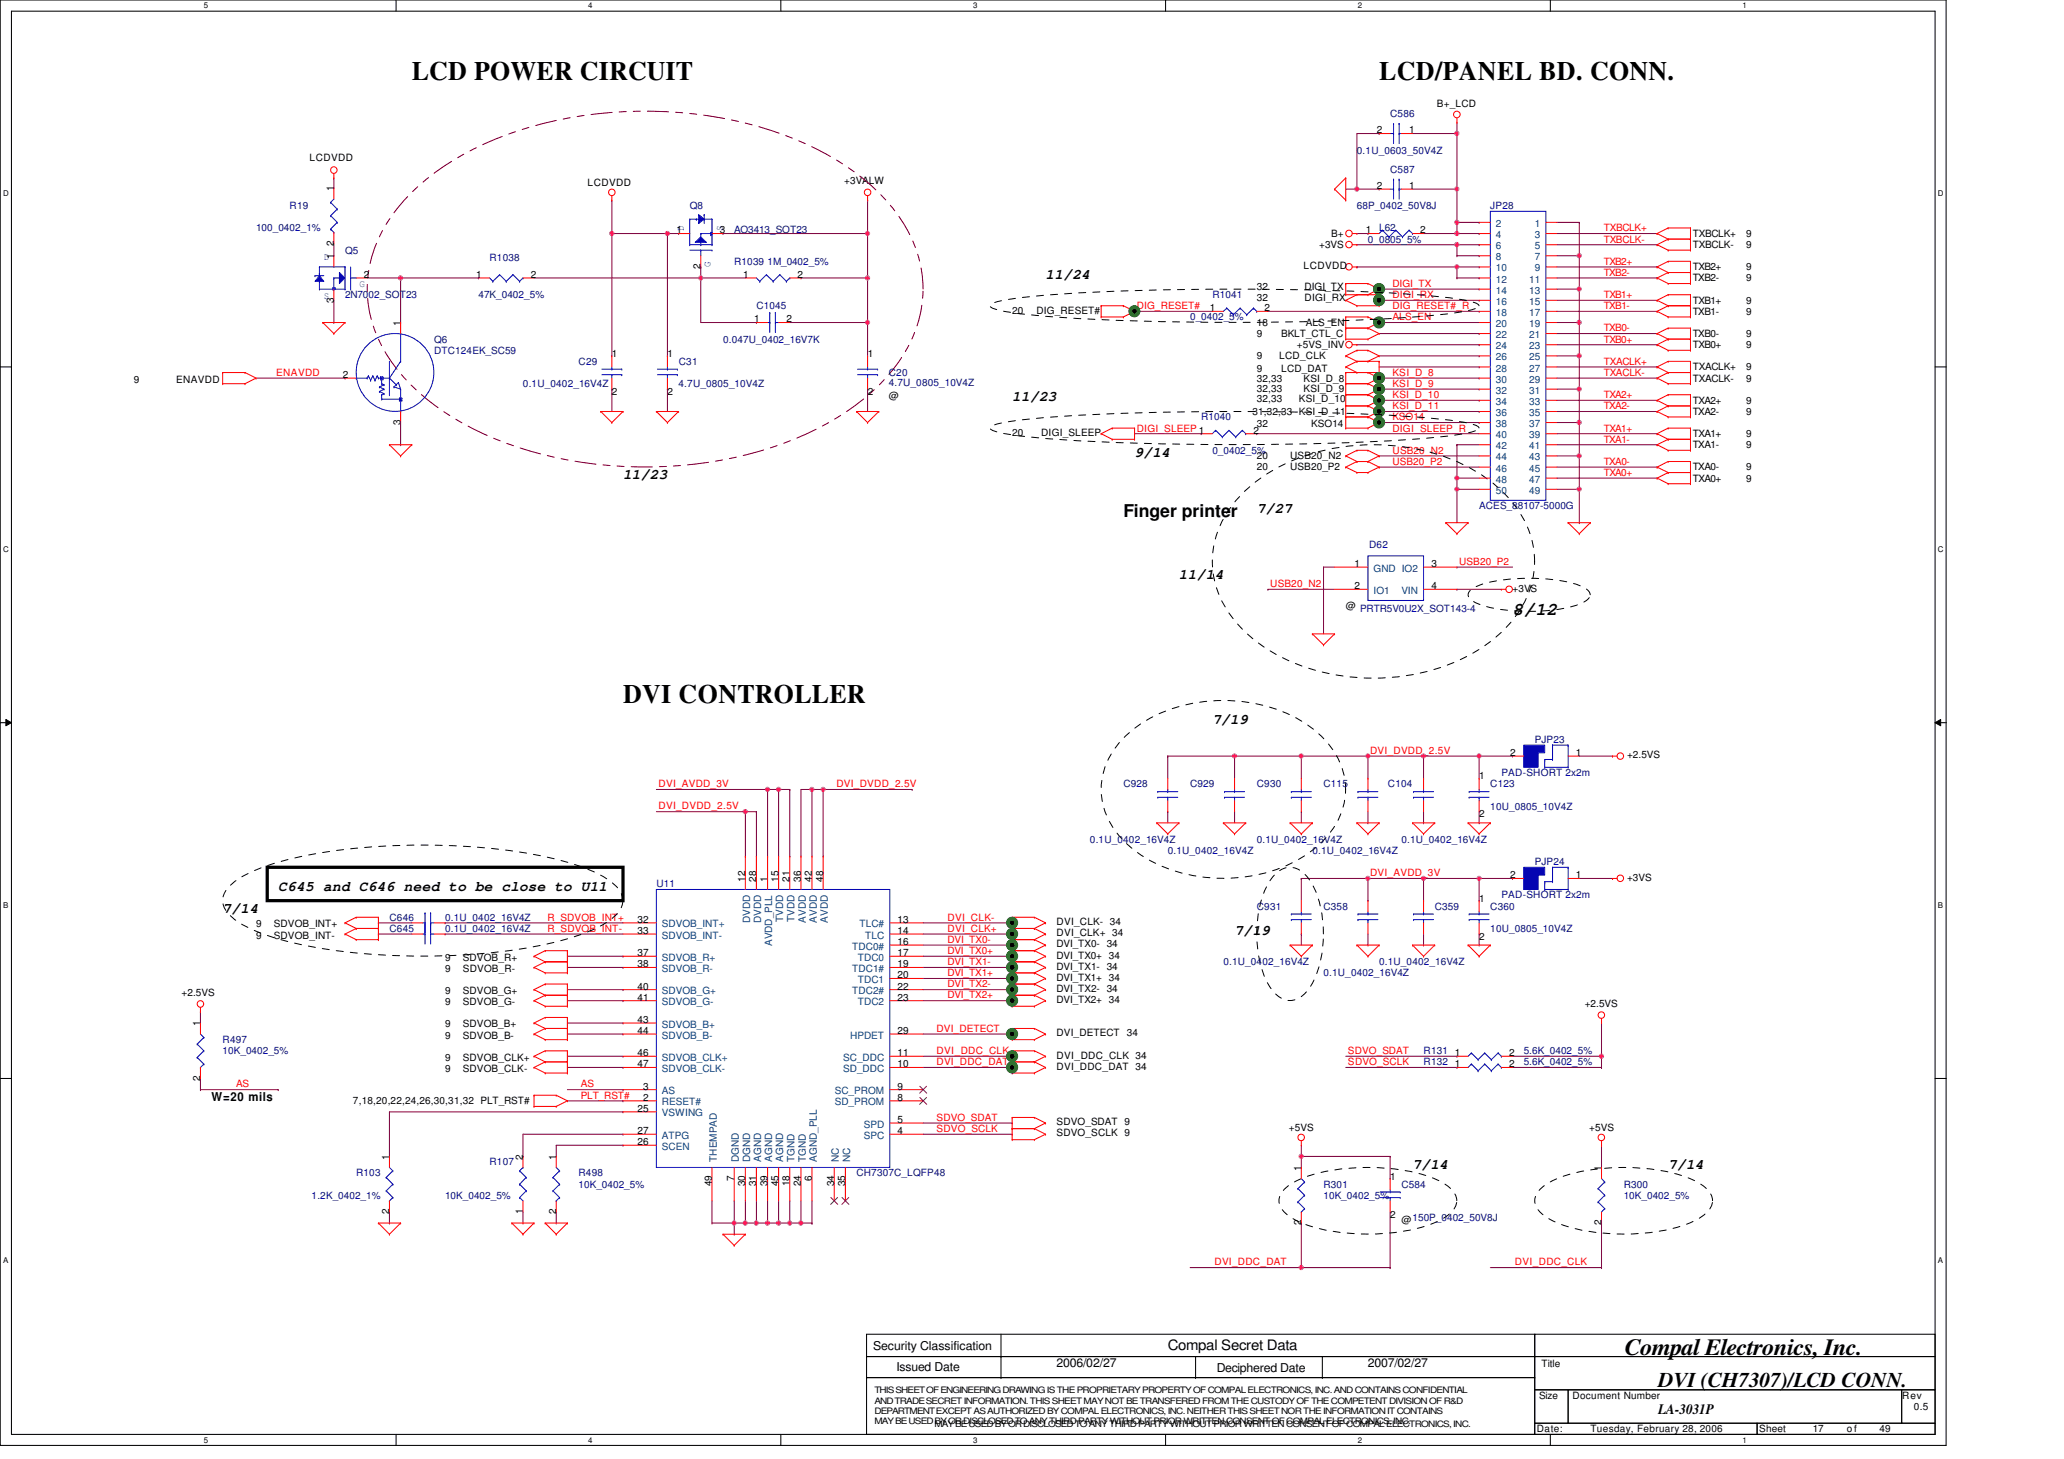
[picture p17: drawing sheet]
<svg xmlns="http://www.w3.org/2000/svg" width="297mm" height="210mm" viewBox="0 0 297 210" stroke-linecap="round" stroke-linejoin="round" font-family="sans-serif">
<defs><g id="words">
<g font-size="3.8">
<text x="59.3" y="11.5">LCD POWER CIRCUIT</text>
<text x="198.5" y="11.5">LCD/PANEL BD. CONN.</text>
<text x="89.7" y="101.1">DVI CONTROLLER</text>
</g>
<text font-size="3.3" x="233.8" y="195.1">Compal Electronics, Inc.</text>
<text font-size="3" x="238.6" y="199.6">DVI (CH7307)/LCD CONN.</text>
<g font-size="2.5">
<text x="161.7" y="74.4">Finger printer</text>
<text x="217.7" y="88.6">8/12</text>
</g>
<g font-size="2.1">
<text x="150.5" y="40.2">11/24</text>
<text x="145.7" y="57.8">11/23</text>
<text x="163.3" y="65.8">9/14</text>
<text x="89.7" y="69">11/23</text>
<text x="180.9" y="73.8">7/27</text>
<text x="169.7" y="83.4">11/14</text>
<text x="174.5" y="104.2">7/19</text>
<text x="32" y="131.4">7/14</text>
<text x="40" y="128.2">C645 and C646 need to be close to U11</text>
<text x="177.7" y="134.6">7/19</text>
<text x="203.3" y="168.2">7/14</text>
<text x="240.1" y="168.2">7/14</text>
<text x="168.1" y="194.4">Compal Secret Data</text>
<text x="238.6" y="203.5">LA-3031P</text>
</g>
<g font-size="1.8">
<text x="30.5" y="158.5">W=20 mils</text>
<text x="125.7" y="194.2">Security Classification</text>
<text x="129" y="197.3">Issued Date</text>
<text x="152.1" y="196.8">2006/02/27</text>
<text x="175.1" y="197.4">Deciphered Date</text>
<text x="196.9" y="196.8">2007/02/27</text>
</g>
<g font-size="1.4" fill="#000080">
<text x="200.1" y="16.8">C586</text>
<text x="195.3" y="22.1">0.1U_0603_50V4Z</text>
<text x="200.1" y="24.8">C587</text>
<text x="36.8" y="33.3">100_0402_1%</text>
<text x="41.7" y="30.1">R19</text>
<text x="99.3" y="30.1">Q8</text>
<text x="105.7" y="33.5">AO3413_SOT23</text>
<text x="195.3" y="30.1">68P_0402_50V8J</text>
<text x="196.9" y="34.9">0_0805_5%</text>
<text x="198.5" y="33.3">L62</text>
<text x="214.5" y="30.1">JP28</text>
<text x="49.7" y="36.5">Q5</text>
<text x="70.5" y="37.6">R1038</text>
<text x="105.7" y="38.1">R1039 1M_0402_5%</text>
<text x="49.7" y="42.9">2N7002_SOT23</text>
<text x="68.9" y="42.9">47K_0402_5%</text>
<text x="108.9" y="44.5">C1045</text>
<text x="171.3" y="46.1">0_0402_5%</text>
<text x="174.5" y="42.9">R1041</text>
<text x="62.5" y="49.3">Q6</text>
<text x="62.5" y="50.9">DTC124EK_SC59</text>
<text x="83.3" y="52.5">C29</text>
<text x="97.7" y="52.5">C31</text>
<text x="104.1" y="49.3">0.047U_0402_16V7K</text>
<text x="75.3" y="55.7">0.1U_0402_16V4Z</text>
<text x="97.7" y="55.7">4.7U_0805_10V4Z</text>
<text x="127.9" y="54.1">C20</text>
<text x="127.9" y="55.5">4.7U_0805_10V4Z</text>
<text x="172.9" y="60.5">R1040</text>
<text x="174.5" y="65.3">0_0402_5%</text>
<text x="212.9" y="73.3">ACES_88107-5000G</text>
<text x="197" y="78.9">D62</text>
<text x="220.9" y="106.9">PJP23</text>
<text x="161.7" y="113.3">C928</text>
<text x="171.3" y="113.3">C929</text>
<text x="180.9" y="113.3">C930</text>
<text x="190.5" y="113.3">C115</text>
<text x="199.7" y="113.3">C104</text>
<text x="214.5" y="113.3">C123</text>
<text x="216.1" y="111.7">PAD-SHORT 2x2m</text>
<text x="214.5" y="116.5">10U_0805_10V4Z</text>
<text x="156.9" y="121.3">0.1U_0402_16V4Z</text>
<text x="168.1" y="122.9">0.1U_0402_16V4Z</text>
<text x="180.9" y="121.3">0.1U_0402_16V4Z</text>
<text x="188.9" y="122.9">0.1U_0402_16V4Z</text>
<text x="201.7" y="121.3">0.1U_0402_16V4Z</text>
<text x="220.9" y="124.5">PJP24</text>
<text x="94.5" y="127.7">U11</text>
<text x="180.9" y="130.9">C931</text>
<text x="190.5" y="130.9">C358</text>
<text x="206.5" y="130.9">C359</text>
<text x="214.5" y="130.9">C360</text>
<text x="216.1" y="129.3">PAD-SHORT 2x2m</text>
<text x="56" y="132.5">C646</text>
<text x="56" y="134.1">C645</text>
<text x="64" y="132.5">0.1U_0402_16V4Z</text>
<text x="64" y="134.1">0.1U_0402_16V4Z</text>
<text x="214.5" y="134.1">10U_0805_10V4Z</text>
<text x="176.1" y="138.9">0.1U_0402_16V4Z</text>
<text x="190.5" y="140.5">0.1U_0402_16V4Z</text>
<text x="198.5" y="138.9">0.1U_0402_16V4Z</text>
<text x="32" y="150.1">R497</text>
<text x="32" y="151.7">10K_0402_5%</text>
<text x="204.9" y="153.3">R132</text>
<text x="204.9" y="151.7">R131</text>
<text x="219.3" y="153.3">5.6K_0402_5%</text>
<text x="219.3" y="151.7">5.6K_0402_5%</text>
<text x="70.5" y="167.7">R107</text>
<text x="44.8" y="172.5">1.2K_0402_1%</text>
<text x="51.3" y="169.3">R103</text>
<text x="64" y="172.5">10K_0402_5%</text>
<text x="83.3" y="169.3">R498</text>
<text x="83.3" y="170.9">10K_0402_5%</text>
<text x="123.3" y="169.3">CH7307C_LQFP48</text>
<text x="190.5" y="170.9">R301</text>
<text x="190.5" y="172.5">10K_0402_5%</text>
<text x="201.7" y="170.9">C584</text>
<text x="233.7" y="170.9">R300</text>
<text x="233.7" y="172.5">10K_0402_5%</text>
</g>
<g font-size="1.4">
<text x="206.8" y="15.4">B+_LCD</text>
<text x="44.5" y="23.2">LCDVDD</text>
<text x="198.1" y="19.2">2</text>
<text x="202.8" y="19.2">1</text>
<text x="48" y="27.5" transform="rotate(-90 48 27.5)">1</text>
<text x="84.5" y="26.7">LCDVDD</text>
<text x="121.5" y="26.4">+3VALW</text>
<text x="198.1" y="27.2">2</text>
<text x="202.8" y="27.2">1</text>
<text x="48" y="35.4" transform="rotate(-90 48 35.4)">2</text>
<text x="97.3" y="33.6">1</text>
<text x="103.6" y="33.6">3</text>
<text x="189.8" y="35.7">+3VS</text>
<text x="191.6" y="34.1">B+</text>
<text x="196.6" y="33.6">1</text>
<text x="204.4" y="33.6">2</text>
<text x="243.6" y="35.7">TXBCLK-</text>
<text x="243.6" y="34.1">TXBCLK+</text>
<text x="251.3" y="35.7">9</text>
<text x="251.3" y="34.1">9</text>
<text x="48" y="37.3" transform="rotate(-90 48 37.3)">1</text>
<text x="52.4" y="40">2</text>
<text x="68.5" y="40">1</text>
<text x="76.4" y="40">2</text>
<text x="100.8" y="38.7" transform="rotate(-90 100.8 38.7)">2</text>
<text x="106.9" y="40">1</text>
<text x="114.8" y="40">2</text>
<text x="180.9" y="41.8">32</text>
<text x="187.6" y="38.7">LCDVDD</text>
<text x="187.7" y="41.8">DIGI_TX</text>
<text x="243.6" y="38.9">TXB2+</text>
<text x="243.6" y="40.5">TXB2-</text>
<text x="251.3" y="38.9">9</text>
<text x="251.3" y="40.5">9</text>
<text x="48" y="43.5" transform="rotate(-90 48 43.5)">3</text>
<text x="57.6" y="46.9" transform="rotate(-90 57.6 46.9)">1</text>
<text x="108.5" y="46.4">1</text>
<text x="113.2" y="46.4">2</text>
<text x="145.7" y="45.1">20</text>
<text x="149.2" y="45.1">DIG_RESET#</text>
<text x="174.1" y="44.8">1</text>
<text x="180.9" y="46.9">18</text>
<text x="180.9" y="43.4">32</text>
<text x="182" y="44.8">2</text>
<text x="187.7" y="43.4">DIGI_RX</text>
<text x="187.9" y="46.9">ALS_EN</text>
<text x="243.6" y="43.7">TXB1+</text>
<text x="243.6" y="45.3">TXB1-</text>
<text x="251.3" y="43.7">9</text>
<text x="251.3" y="45.3">9</text>
<text x="88.1" y="51.4">1</text>
<text x="96.1" y="51.4">1</text>
<text x="124.9" y="51.4">1</text>
<text x="180.9" y="51.7">9</text>
<text x="180.9" y="48.5">9</text>
<text x="180.9" y="53.5">9</text>
<text x="184.1" y="51.7">LCD_CLK</text>
<text x="184.4" y="48.5">BKLT_CTL_C</text>
<text x="184.4" y="53.5">LCD_DAT</text>
<text x="186.6" y="50.1">+5VS_INV</text>
<text x="243.6" y="53.3">TXACLK+</text>
<text x="243.6" y="48.5">TXB0-</text>
<text x="243.6" y="50.1">TXB0+</text>
<text x="251.3" y="53.3">9</text>
<text x="251.3" y="48.5">9</text>
<text x="251.3" y="50.1">9</text>
<text x="19.3" y="55.1">9</text>
<text x="25.3" y="55.1">ENAVDD</text>
<text x="49.3" y="54.4">2</text>
<text x="88.1" y="56.8">2</text>
<text x="96.1" y="56.8">2</text>
<text x="124.9" y="56.8">2</text>
<text x="127.9" y="57.5">@</text>
<text x="180.2" y="59.7">31,32,33 KSI_D_11</text>
<text x="180.9" y="57.8">32,33</text>
<text x="180.9" y="54.9">32,33</text>
<text x="180.9" y="56.3">32,33</text>
<text x="186.9" y="57.8">KSI_D_10</text>
<text x="187.6" y="54.9">KSI_D_8</text>
<text x="187.6" y="56.3">KSI_D_9</text>
<text x="243.6" y="54.9">TXACLK-</text>
<text x="243.6" y="58.1">TXA2+</text>
<text x="243.6" y="59.7">TXA2-</text>
<text x="251.3" y="54.9">9</text>
<text x="251.3" y="58.1">9</text>
<text x="251.3" y="59.7">9</text>
<text x="57.6" y="61.2" transform="rotate(-90 57.6 61.2)">3</text>
<text x="145.7" y="62.7">20</text>
<text x="149.8" y="62.7">DIGI_SLEEP</text>
<text x="180.4" y="62.4">2</text>
<text x="180.9" y="61.5">32</text>
<text x="188.7" y="61.5">KSO14</text>
<text x="243.6" y="62.9">TXA1+</text>
<text x="243.6" y="64.5">TXA1-</text>
<text x="251.3" y="62.9">9</text>
<text x="251.3" y="64.5">9</text>
<text x="180.9" y="66.1">20</text>
<text x="180.9" y="67.7">20</text>
<text x="185.7" y="66.1">USB20_N2</text>
<text x="185.7" y="67.7">USB20_P2</text>
<text x="243.6" y="67.7">TXA0-</text>
<text x="243.6" y="69.3">TXA0+</text>
<text x="251.3" y="67.7">9</text>
<text x="251.3" y="69.3">9</text>
<text x="194.9" y="81.6">1</text>
<text x="206" y="81.6">3</text>
<text x="193.7" y="87.7">@ PRTR5V0U2X_SOT143-4</text>
<text x="194.9" y="84.8">2</text>
<text x="206" y="84.8">4</text>
<text x="217.7" y="85.2">+3VS</text>
<text x="212.9" y="112.2">1</text>
<text x="217.4" y="108.8">2</text>
<text x="226.8" y="108.8">1</text>
<text x="234.2" y="109.2">+2.5VS</text>
<text x="212.9" y="117.6">2</text>
<text x="107.2" y="126.9" transform="rotate(-90 107.2 126.9)">12</text>
<text x="108.8" y="126.9" transform="rotate(-90 108.8 126.9)">28</text>
<text x="110.4" y="126.9" transform="rotate(-90 110.4 126.9)">1</text>
<text x="112" y="126.9" transform="rotate(-90 112 126.9)">15</text>
<text x="113.6" y="126.9" transform="rotate(-90 113.6 126.9)">21</text>
<text x="115.2" y="126.9" transform="rotate(-90 115.2 126.9)">36</text>
<text x="116.8" y="126.9" transform="rotate(-90 116.8 126.9)">42</text>
<text x="118.4" y="126.9" transform="rotate(-90 118.4 126.9)">48</text>
<text x="212.9" y="129.8">1</text>
<text x="217.4" y="126.4">2</text>
<text x="226.8" y="126.4">1</text>
<text x="234.2" y="126.7">+3VS</text>
<text x="36.8" y="133.5">9</text>
<text x="36.8" y="135.1">9</text>
<text x="39.4" y="133.5">SDVOB_INT+</text>
<text x="39.4" y="135.1">SDVOB_INT-</text>
<text x="91.7" y="132.8">32</text>
<text x="91.7" y="134.4">33</text>
<text x="91.7" y="137.6">37</text>
<text x="129.2" y="132.8">13</text>
<text x="129.2" y="134.4">14</text>
<text x="129.2" y="136">16</text>
<text x="129.2" y="137.6">17</text>
<text x="152.1" y="133.2">DVI_CLK- 34</text>
<text x="152.1" y="134.7">DVI_CLK+ 34</text>
<text x="152.1" y="136.4">DVI_TX0- 34</text>
<text x="152.1" y="138">DVI_TX0+ 34</text>
<text x="212.9" y="135.2">2</text>
<text x="26.1" y="143.4">+2.5VS</text>
<text x="64" y="139.9">9</text>
<text x="64" y="138.3">9</text>
<text x="64" y="143.1">9</text>
<text x="66.6" y="139.9">SDVOB_R-</text>
<text x="66.6" y="138.3">SDVOB_R+</text>
<text x="66.6" y="143.1">SDVOB_G+</text>
<text x="91.7" y="139.2">38</text>
<text x="91.7" y="142.4">40</text>
<text x="91.7" y="144">41</text>
<text x="129.2" y="139.2">19</text>
<text x="129.2" y="140.8">20</text>
<text x="129.2" y="142.4">22</text>
<text x="129.2" y="144">23</text>
<text x="152.1" y="139.6">DVI_TX1- 34</text>
<text x="152.1" y="141.2">DVI_TX1+ 34</text>
<text x="152.1" y="142.7">DVI_TX2- 34</text>
<text x="28.8" y="147.7" transform="rotate(-90 28.8 147.7)">1</text>
<text x="64" y="144.7">9</text>
<text x="64" y="149.5">9</text>
<text x="64" y="147.9">9</text>
<text x="66.6" y="144.7">SDVOB_G-</text>
<text x="66.6" y="149.5">SDVOB_B-</text>
<text x="66.6" y="147.9">SDVOB_B+</text>
<text x="91.7" y="147.2">43</text>
<text x="91.7" y="148.8">44</text>
<text x="129.2" y="148.8">29</text>
<text x="152.1" y="144.4">DVI_TX2+ 34</text>
<text x="152.1" y="149.2">DVI_DETECT 34</text>
<text x="228.1" y="145">+2.5VS</text>
<text x="28.8" y="155.6" transform="rotate(-90 28.8 155.6)">2</text>
<text x="64" y="152.7">9</text>
<text x="64" y="154.3">9</text>
<text x="66.6" y="152.7">SDVOB_CLK+</text>
<text x="66.6" y="154.3">SDVOB_CLK-</text>
<text x="91.7" y="152">46</text>
<text x="91.7" y="153.6">47</text>
<text x="129.2" y="152">11</text>
<text x="129.2" y="153.6">10</text>
<text x="152.1" y="152.4">DVI_DDC_CLK 34</text>
<text x="152.1" y="154">DVI_DDC_DAT 34</text>
<text x="209.4" y="153.6">1</text>
<text x="209.4" y="152">1</text>
<text x="217.2" y="153.6">2</text>
<text x="217.2" y="152">2</text>
<text x="50.8" y="158.9">7,18,20,22,24,26,30,31,32 PLT_RST#</text>
<text x="91.7" y="160">25</text>
<text x="92.5" y="156.8">3</text>
<text x="92.5" y="158.4">2</text>
<text x="129.2" y="156.8">9</text>
<text x="129.2" y="158.4">8</text>
<text x="129.2" y="161.6">5</text>
<text x="152.1" y="162">SDVO_SDAT 9</text>
<text x="56" y="166.9" transform="rotate(-90 56 166.9)">1</text>
<text x="75.2" y="166.9" transform="rotate(-90 75.2 166.9)">2</text>
<text x="80" y="166.9" transform="rotate(-90 80 166.9)">1</text>
<text x="91.7" y="163.2">27</text>
<text x="91.7" y="164.8">26</text>
<text x="129.2" y="163.2">4</text>
<text x="152.1" y="163.6">SDVO_SCLK 9</text>
<text x="185.5" y="162.8">+5VS</text>
<text x="228.7" y="162.8">+5VS</text>
<text x="102.4" y="170.8" transform="rotate(-90 102.4 170.8)">49</text>
<text x="105.6" y="169.9" transform="rotate(-90 105.6 169.9)">7</text>
<text x="107.2" y="170.8" transform="rotate(-90 107.2 170.8)">30</text>
<text x="108.8" y="170.8" transform="rotate(-90 108.8 170.8)">31</text>
<text x="110.4" y="170.8" transform="rotate(-90 110.4 170.8)">39</text>
<text x="112" y="170.8" transform="rotate(-90 112 170.8)">45</text>
<text x="113.6" y="170.8" transform="rotate(-90 113.6 170.8)">18</text>
<text x="115.2" y="170.8" transform="rotate(-90 115.2 170.8)">24</text>
<text x="116.8" y="169.9" transform="rotate(-90 116.8 169.9)">6</text>
<text x="120" y="170.8" transform="rotate(-90 120 170.8)">34</text>
<text x="121.6" y="170.8" transform="rotate(-90 121.6 170.8)">35</text>
<text x="187.3" y="168.5" transform="rotate(-90 187.3 168.5)">1</text>
<text x="200.1" y="169.8">1</text>
<text x="230.5" y="168.5" transform="rotate(-90 230.5 168.5)">1</text>
<text x="56" y="174.8" transform="rotate(-90 56 174.8)">2</text>
<text x="75.2" y="174.8" transform="rotate(-90 75.2 174.8)">1</text>
<text x="80" y="174.8" transform="rotate(-90 80 174.8)">2</text>
<text x="187.3" y="176.4" transform="rotate(-90 187.3 176.4)">2</text>
<text x="200.1" y="175.2">2</text>
<text x="201.7" y="176">@150P_0402_50V8J</text>
<text x="230.5" y="176.4" transform="rotate(-90 230.5 176.4)">2</text>
<text x="221.8" y="196.7">Title</text>
<text x="221.5" y="201.3">Size</text>
<text x="226.3" y="201.3">Document Number</text>
<text x="273.7" y="201.3">Rev</text>
<text x="275.4" y="202.9">0.5</text>
<text x="221.2" y="206.1">Date:</text>
<text x="228.9" y="206.1">Tuesday, February 28, 2006</text>
<text x="253.2" y="206.1">Sheet</text>
<text x="260.9" y="206.1">17</text>
<text x="265.8" y="206.1">of</text>
<text x="270.5" y="206.1">49</text>
</g>
<g font-size="1.4" fill="#00f">
<text x="98.4" y="33.3" transform="rotate(-90 98.4 33.3)">D</text>
<text x="104" y="33.3" transform="rotate(-90 104 33.3)">S</text>
<text x="46.6" y="37.5">D</text>
<text x="51.7" y="41.3">G</text>
<text x="102.3" y="38.4" transform="rotate(-90 102.3 38.4)">G</text>
<text x="46.6" y="43.1">S</text>
</g>
<g font-size="1.4" fill="#004080">
<text x="215.3" y="32.7">2</text>
<text x="215.3" y="34.3">4</text>
<text x="215.3" y="35.9">6</text>
<text x="220.9" y="32.7">1</text>
<text x="220.9" y="34.3">3</text>
<text x="220.9" y="35.9">5</text>
<text x="215.3" y="37.5">8</text>
<text x="215.3" y="39.1">10</text>
<text x="215.3" y="40.7">12</text>
<text x="220.1" y="40.7">11</text>
<text x="220.9" y="37.5">7</text>
<text x="220.9" y="39.1">9</text>
<text x="215.3" y="42.3">14</text>
<text x="215.3" y="43.9">16</text>
<text x="215.3" y="45.5">18</text>
<text x="215.3" y="47.1">20</text>
<text x="220.1" y="42.3">13</text>
<text x="220.1" y="43.9">15</text>
<text x="220.1" y="45.5">17</text>
<text x="220.1" y="47.1">19</text>
<text x="215.3" y="48.7">22</text>
<text x="215.3" y="50.3">24</text>
<text x="215.3" y="51.9">26</text>
<text x="215.3" y="53.5">28</text>
<text x="220.1" y="48.7">21</text>
<text x="220.1" y="50.3">23</text>
<text x="220.1" y="51.9">25</text>
<text x="220.1" y="53.5">27</text>
<text x="215.3" y="55.1">30</text>
<text x="215.3" y="56.7">32</text>
<text x="215.3" y="58.3">34</text>
<text x="215.3" y="59.9">36</text>
<text x="220.1" y="55.1">29</text>
<text x="220.1" y="56.7">31</text>
<text x="220.1" y="58.3">33</text>
<text x="220.1" y="59.9">35</text>
<text x="215.3" y="61.5">38</text>
<text x="215.3" y="63.1">40</text>
<text x="215.3" y="64.7">42</text>
<text x="220.1" y="61.5">37</text>
<text x="220.1" y="63.1">39</text>
<text x="220.1" y="64.7">41</text>
<text x="215.3" y="66.3">44</text>
<text x="215.3" y="67.9">46</text>
<text x="215.3" y="69.5">48</text>
<text x="215.3" y="71.1">50</text>
<text x="220.1" y="66.3">43</text>
<text x="220.1" y="67.9">45</text>
<text x="220.1" y="69.5">47</text>
<text x="220.1" y="71.1">49</text>
<text x="197.7" y="82.3">GND IO2</text>
<text x="197.7" y="85.5">IO1</text>
<text x="201.7" y="85.5">VIN</text>
<text x="95.3" y="133.5">SDVOB_INT+</text>
<text x="95.3" y="135.1">SDVOB_INT-</text>
<text x="107.9" y="132.9" transform="rotate(-90 107.9 132.9)">DVDD</text>
<text x="109.5" y="132.9" transform="rotate(-90 109.5 132.9)">DVDD</text>
<text x="111.1" y="136.2" transform="rotate(-90 111.1 136.2)">AVDD_PLL</text>
<text x="112.7" y="132.7" transform="rotate(-90 112.7 132.7)">TVDD</text>
<text x="114.3" y="132.7" transform="rotate(-90 114.3 132.7)">TVDD</text>
<text x="115.9" y="132.8" transform="rotate(-90 115.9 132.8)">AVDD</text>
<text x="117.5" y="132.8" transform="rotate(-90 117.5 132.8)">AVDD</text>
<text x="119.1" y="132.8" transform="rotate(-90 119.1 132.8)">AVDD</text>
<text x="122.7" y="136.7">TDC0#</text>
<text x="123.7" y="133.5">TLC#</text>
<text x="124.5" y="135.1">TLC</text>
<text x="95.3" y="138.3">SDVOB_R+</text>
<text x="95.3" y="139.9">SDVOB_R-</text>
<text x="95.3" y="143.1">SDVOB_G+</text>
<text x="122.7" y="139.9">TDC1#</text>
<text x="122.7" y="143.1">TDC2#</text>
<text x="123.5" y="138.3">TDC0</text>
<text x="123.5" y="141.5">TDC1</text>
<text x="95.3" y="144.7">SDVOB_G-</text>
<text x="95.3" y="147.9">SDVOB_B+</text>
<text x="95.3" y="149.5">SDVOB_B-</text>
<text x="122.4" y="149.5">HPDET</text>
<text x="123.5" y="144.7">TDC2</text>
<text x="95.3" y="152.7">SDVOB_CLK+</text>
<text x="95.3" y="154.3">SDVOB_CLK-</text>
<text x="121.3" y="152.7">SC_DDC</text>
<text x="121.3" y="154.3">SD_DDC</text>
<text x="95.3" y="157.5">AS</text>
<text x="95.3" y="159.1">RESET#</text>
<text x="95.3" y="160.7">VSWING</text>
<text x="120.1" y="157.5">SC_PROM</text>
<text x="120.1" y="159.1">SD_PROM</text>
<text x="95.3" y="163.9">ATPG</text>
<text x="95.3" y="165.5">SCEN</text>
<text x="103.1" y="167.2" transform="rotate(-90 103.1 167.2)">THEMPAD</text>
<text x="106.3" y="167.2" transform="rotate(-90 106.3 167.2)">DGND</text>
<text x="107.9" y="167.2" transform="rotate(-90 107.9 167.2)">DGND</text>
<text x="109.5" y="167.2" transform="rotate(-90 109.5 167.2)">AGND</text>
<text x="111.1" y="167.2" transform="rotate(-90 111.1 167.2)">AGND</text>
<text x="112.7" y="167.2" transform="rotate(-90 112.7 167.2)">AGND</text>
<text x="114.3" y="167.2" transform="rotate(-90 114.3 167.2)">TGND</text>
<text x="115.9" y="167.2" transform="rotate(-90 115.9 167.2)">TGND</text>
<text x="117.5" y="167.2" transform="rotate(-90 117.5 167.2)">AGND_PLL</text>
<text x="120.7" y="167.2" transform="rotate(-90 120.7 167.2)">NC</text>
<text x="122.3" y="167.2" transform="rotate(-90 122.3 167.2)">NC</text>
<text x="124.3" y="162.3">SPD</text>
<text x="124.3" y="163.9">SPC</text>
</g>
<g font-size="1.4" fill="#f00">
<text x="230.8" y="34.9">TXBCLK-</text>
<text x="230.8" y="33.3">TXBCLK+</text>
<text x="200.4" y="41.3">DIGI_TX</text>
<text x="230.8" y="38.1">TXB2+</text>
<text x="230.8" y="39.7">TXB2-</text>
<text x="163.6" y="44.5">DIG_RESET#</text>
<text x="200.4" y="42.9">DIGI_RX</text>
<text x="200.4" y="44.5">DIG_RESET#_R</text>
<text x="200.4" y="46.1">ALS_EN</text>
<text x="230.8" y="44.5">TXB1-</text>
<text x="230.8" y="47.7">TXB0-</text>
<text x="230.8" y="42.9">TXB1+</text>
<text x="230.8" y="52.5">TXACLK+</text>
<text x="230.8" y="49.3">TXB0+</text>
<text x="39.7" y="54.1">ENAVDD</text>
<text x="200.4" y="57.3">KSI_D_10</text>
<text x="200.4" y="55.7">KSI_D_9</text>
<text x="200.4" y="54.1">KSI_D_8</text>
<text x="200.4" y="58.9">KSI_D_11</text>
<text x="230.8" y="57.3">TXA2+</text>
<text x="230.8" y="58.9">TXA2-</text>
<text x="230.8" y="54.1">TXACLK-</text>
<text x="163.6" y="62.1">DIGI_SLEEP 1</text>
<text x="200.4" y="60.5">KSO14</text>
<text x="200.4" y="65.3">USB20_N2</text>
<text x="200.4" y="62.1">DIGI_SLEEP_R</text>
<text x="230.8" y="62.1">TXA1+</text>
<text x="230.8" y="63.7">TXA1-</text>
<text x="200.4" y="66.9">USB20_P2</text>
<text x="230.8" y="66.9">TXA0-</text>
<text x="230.8" y="68.5">TXA0+</text>
<text x="210" y="81.3">USB20_P2</text>
<text x="182.8" y="84.5">USB20_N2</text>
<text x="94.8" y="113.3">DVI_AVDD_3V</text>
<text x="120.4" y="113.3">DVI_DVDD_2.5V</text>
<text x="197.2" y="108.5">DVI_DVDD_2.5V</text>
<text x="94.8" y="116.5">DVI_DVDD_2.5V</text>
<text x="197.2" y="126.1">DVI_AVDD_3V</text>
<text x="78.8" y="132.5">R_SDVOB_INT+</text>
<text x="78.8" y="134.1">R_SDVOB_INT-</text>
<text x="136.4" y="137.3">DVI_TX0+</text>
<text x="136.4" y="134.1">DVI_CLK+</text>
<text x="136.4" y="132.5">DVI_CLK-</text>
<text x="136.4" y="135.7">DVI_TX0-</text>
<text x="136.4" y="143.7">DVI_TX2+</text>
<text x="136.4" y="140.5">DVI_TX1+</text>
<text x="136.4" y="142.1">DVI_TX2-</text>
<text x="136.4" y="138.9">DVI_TX1-</text>
<text x="134.8" y="148.5">DVI_DETECT</text>
<text x="134.8" y="151.7">DVI_DDC_CLK</text>
<text x="134.8" y="153.3">DVI_DDC_DAT</text>
<text x="194" y="151.7">SDVO_SDAT</text>
<text x="194" y="153.3">SDVO_SCLK</text>
<text x="34" y="156.5">AS</text>
<text x="83.6" y="158.1">PLT_RST#</text>
<text x="83.6" y="156.5">AS</text>
<text x="134.8" y="161.3">SDVO_SDAT</text>
<text x="134.8" y="162.9">SDVO_SCLK</text>
<text x="174.8" y="182.1">DVI_DDC_DAT</text>
<text x="218" y="182.1">DVI_DDC_CLK</text>
</g>
<g font-size="1.3">
<text x="125.8" y="200.5">THIS SHEET OF ENGINEERING DRAWING IS THE PROPRIETARY PROPERTY OF COMPAL ELECTRONICS, INC. AND CONTAINSCONFIDENTIAL</text>
<text x="125.8" y="202">AND TRADE SECRET INFORMATION. THIS SHEET MAY NOT BETRANSFERED FROM THE CUSTODY OF THE COMPETENT DIVISION OF R&amp;D</text>
<text x="125.8" y="203.5">DEPARTMENT EXCEPT AS AUTHORIZED BY COMPAL ELECTRONICS, INC. NEITHER THIS SHEET NOR THE INFORMATION ITCONTAINS</text>
<text x="125.8" y="204.9">MAY BE USED BY OR DISCLOSED TO ANY THIRD PARTY WITHOUT PRIOR WRITTEN CONSENT OF COMPAL ELECTRONICS, INC.</text>
<text x="134.5" y="205.3">MAY BE USED BY OR DISCLOSED TO ANY THIRD PARTY WITHOUT PRIOR WRITTEN CONSENT OF COMPAL ELECTRONICS, INC.</text>
</g>
<g font-size="1.1">
<text x="29.3" y="1.2">5</text>
<text x="84.7" y="1.2">4</text>
<text x="140" y="1.2">3</text>
<text x="195.4" y="1.2">2</text>
<text x="250.8" y="1.2">1</text>
<text x=".4" y="28.2">D</text>
<text x="278.9" y="28.2">D</text>
<text x=".4" y="79.4">C</text>
<text x="278.9" y="79.4">C</text>
<text x=".4" y="130.6">B</text>
<text x="278.9" y="130.6">B</text>
<text x=".4" y="181.8">A</text>
<text x="278.9" y="181.8">A</text>
<text x="29.3" y="207.6">5</text>
<text x="84.7" y="207.6">4</text>
<text x="140" y="207.6">3</text>
<text x="195.4" y="207.6">2</text>
<text x="250.8" y="207.6">1</text>
</g>
</g></defs>
<path d="M0 0h280.1v208h-280.1zM1.6 1.6h276.9v204.8h-276.9z" fill="none" stroke="#000" stroke-width=".15"/>
<g fill="#fff">
<path d="M29.3 .2h.6v1.2h-.6z"/>
<path d="M29.3 206.6h.6v1.3h-.6z"/>
</g>
<path d="M57 0v1.6M57 206.4v1.6" fill="none" stroke="#000" stroke-width=".15"/>
<g fill="#fff">
<path d="M84.7 .2h.6v1.2h-.6z"/>
<path d="M84.7 206.6h.6v1.3h-.6z"/>
</g>
<path d="M112.4 0v1.6M112.4 206.4v1.6" fill="none" stroke="#000" stroke-width=".15"/>
<g fill="#fff">
<path d="M140 .2h.6v1.2h-.6z"/>
<path d="M140 206.6h.6v1.3h-.6z"/>
</g>
<path d="M167.7 0v1.6M167.7 206.4v1.6" fill="none" stroke="#000" stroke-width=".15"/>
<g fill="#fff">
<path d="M195.4 .2h.6v1.2h-.6z"/>
<path d="M195.4 206.6h.6v1.3h-.6z"/>
</g>
<path d="M223.1 0v1.6M223.1 206.4v1.6" fill="none" stroke="#000" stroke-width=".15"/>
<g fill="#fff">
<path d="M250.8 .2h.6v1.2h-.6z"/>
<path d="M250.8 206.6h.6v1.3h-.6z"/>
<path d="M.4 27.2h.8v1.3h-.8z"/>
<path d="M278.9 27.2h.8v1.3h-.8z"/>
<path d="M.4 78.4h.8v1.3h-.8z"/>
<path d="M278.9 78.4h.8v1.3h-.8z"/>
</g>
<path d="M0 52.8h1.6M278.5 52.8h1.6" fill="none" stroke="#000" stroke-width=".15"/>
<g fill="#fff">
<path d="M.4 129.6h.8v1.3h-.8z"/>
<path d="M278.9 129.6h.7v1.3h-.7z"/>
</g>
<path d="M0 104h1.6M278.5 104h1.6" fill="none" stroke="#000" stroke-width=".15"/>
<path d="M.8 103.5l.8 .5-.8 .5zM278.5 104l.8-.5v1z" fill="#000"/>
<path d="M.8 103.5l.8 .5-.8 .5zM278.5 104l.8-.5v1z" fill="none" stroke="#000" stroke-width=".14"/>
<g fill="#fff">
<path d="M.4 180.8h.8v1.3h-.8z"/>
<path d="M278.9 180.8h.7v1.3h-.7z"/>
</g>
<path d="M0 155.2h1.6M278.5 155.2h1.6" fill="none" stroke="#000" stroke-width=".15"/>
<g fill="none" stroke="#800040" stroke-width=".15">
<path d="M198.5 19.2h.1M198.5 19.2h-3.2v8M203.3 19.2h6.4M209.7 19.2h.1M209.7 17.6v16M48 36.8h.1M48 27.1h.1M48 25.6v1.5M48 35.1v1.7M88 33.6h.1M88 28.8v22.4M88 33.6h9.7"/>
<path d="M96.1 33.6h.1M96.1 33.6v17.6M97.7 33.6h.1M100.9 38.4h.1M100.9 38.4v8h8M104.1 33.6h.1M104.1 33.6h20.8M124.9 28.8h.1M124.9 33.6h.1M124.9 28.8v22.4M193.7 27.2h4.8M195.3 38.4h.1"/>
<path d="M195.3 27.2h.1M195.3 33.6h1.6M195.3 35.2h17.6M195.3 38.4h17.6M196.9 33.6h.1M198.5 27.2h.1M203.3 27.2h6.4M204.9 33.6h8M209.7 33.6h.1M209.7 27.2h.1M209.7 32h.1M209.7 36.8h.1"/>
<path d="M209.7 35.2h.1M209.7 32h3.2M209.7 36.8h3.2M209.7 35.2v1.6M209.7 38.4v1.6M212.9 32h.1M212.9 33.6h.1M212.9 36.8h.1M212.9 35.2h.1M212.9 38.4h.1M224.1 33.6h14.4M224.1 32h3.2"/>
<path d="M224.1 36.8h3.2M224.1 35.2h14.4M224.1 38.4h14.4M227.3 32h.1M227.3 36.8h.1M227.3 32v43.2M238.5 38.4h.1M238.5 35.2h.1M238.5 33.6h.1M36.8 54.4h12.9M48 46.4h.1M48 43.2v3.2"/>
<path d="M49.7 54.4h.1M52.8 40h16.1M57.7 40h.1M57.7 46.4h.1M57.7 40v6.4M68.9 40h.1M76.9 40h30.4M88 56h.1M88 51.2h.1M88 56v3.2M96.1 51.2h.1M96.1 56h.1"/>
<path d="M96.1 56v3.2M100.9 40h.1M108.9 46.4h.1M113.7 46.4h11.2M115.3 40h.1M115.3 40h9.6M124.9 56h.1M124.9 46.4h.1M124.9 40h.1M124.9 56v3.2M163.3 44.8h.1M163.3 44.8h11.2"/>
<path d="M182.5 44.8h30.4M195.3 49.6h17.6M198.5 46.4h.1M198.5 54.4h14.4M198.5 57.6h14.4M198.5 59.2h14.4M198.5 52.8h14.4M198.5 41.6h14.4M198.5 43.2h14.4M198.5 56h14.4M198.5 48h14.4M198.5 51.2h14.4"/>
<path d="M198.5 46.4h14.4M209.7 40h.1M209.7 40h3.2M212.9 40h.1M212.9 41.6h.1M212.9 43.2h.1M212.9 49.6h.1M212.9 57.6h.1M212.9 56h.1M212.9 54.4h.1M212.9 59.2h.1M212.9 48h.1"/>
<path d="M212.9 51.2h.1M212.9 52.8h.1M212.9 44.8h.1M224.1 40h14.4M224.1 54.4h14.4M224.1 57.6h14.4M224.1 59.2h14.4M224.1 52.8h14.4M224.1 41.6h3.2M224.1 43.2h14.4M224.1 49.6h14.4M224.1 56h3.2"/>
<path d="M224.1 48h14.4M224.1 51.2h3.2M224.1 46.4h3.2M224.1 44.8h14.4M227.3 51.2h.1M227.3 46.4h.1M227.3 56h.1M227.3 41.6h.1M238.5 57.6h.1M238.5 59.2h.1M238.5 52.8h.1M238.5 54.4h.1"/>
<path d="M238.5 44.8h.1M238.5 48h.1M238.5 40h.1M238.5 49.6h.1M238.5 43.2h.1M57.7 64h.1M57.7 60.8v3.2M163.3 62.4h9.6M172.9 62.4h.1M180.9 62.4h.1M180.9 62.4h32M198.5 67.2h.1"/>
<path d="M198.5 65.6h.1M198.5 67.2h14.4M198.5 60.8h14.4M198.5 65.6h14.4M209.7 64h.1M209.7 68.8h.1M209.7 70.4h.1M209.7 70.4h3.2M209.7 68.8h3.2M209.7 64h3.2M209.7 64v11.2M212.9 60.8h.1"/>
<path d="M224.1 70.4h3.2M224.1 62.4h14.4M224.1 67.2h14.4M224.1 68.8h14.4M224.1 64h14.4M224.1 60.8h3.2M224.1 65.6h3.2M227.3 60.8h.1M227.3 70.4h.1M227.3 75.2h.1M227.3 65.6h.1M238.5 62.4h.1"/>
<path d="M238.5 67.2h.1M238.5 68.8h.1M238.5 64h.1M182.5 84.8h.1M182.5 84.8h9.6M190.5 81.6h.1M190.5 81.6h1.6M190.5 81.6v9.6M209.7 81.6h.1M209.7 84.8h.1M209.7 81.6h8M209.7 84.8h6.4"/>
<path d="M94.5 113.6h19.2M94.5 116.8h14.4M107.3 116.8h.1M107.3 116.8v6.4M108.9 116.8h.1M108.9 116.8v6.4M110.5 113.6h.1M110.5 113.6v9.6M112.1 113.6h.1M112.1 113.6v9.6M113.7 113.6h.1M113.7 113.6v9.6"/>
<path d="M116.9 113.6h.1M116.9 113.6v9.6M118.5 113.6h.1M118.5 113.6v9.6M131.3 113.6h.1M131.3 113.6h-16v9.6M168.1 116.8h.1M168.1 108.8h.1M168.1 108.8h49.6M168.1 108.8v3.2M168.1 116.8v1.6M177.7 108.8h.1"/>
<path d="M177.7 116.8h.1M177.7 108.8v3.2M177.7 116.8v1.6M187.3 108.8h.1M187.3 116.8h.1M187.3 108.8v3.2M187.3 116.8v1.6M196.9 118.4h.1M196.9 112h.1M196.9 108.8v3.2M196.9 116.8v1.6M204.9 118.4h.1"/>
<path d="M204.9 108.8h.1M204.9 112h.1M204.9 108.8v3.2M204.9 116.8v1.6M212.9 118.4h.1M212.9 112h.1M212.9 108.8h.1M212.9 108.8v3.2M212.9 116.8v1.6M217.7 108.8h.1M227.3 108.8h4.8M232.1 108.8h.1"/>
<path d="M54.5 134.4h.1M54.5 132.8h.1M54.5 134.4h4.8M54.5 132.8h4.8M64 134.4h.1M64 132.8h.1M64 134.4h25.7M64 132.8h25.7M81.7 137.6h8M81.7 139.2h8M89.7 137.6h.1M89.7 139.2h.1"/>
<path d="M107.3 123.2h.1M108.9 123.2h.1M110.5 123.2h.1M112.1 123.2h.1M113.7 123.2h.1M115.3 123.2h.1M116.9 123.2h.1M118.5 123.2h.1M132.9 134.4h12.8M132.9 132.8h12.8M132.9 137.6h12.8M132.9 139.2h12.8"/>
<path d="M132.9 136h12.8M145.7 134.4h.1M145.7 132.8h.1M145.7 137.6h.1M145.7 139.2h.1M145.7 136h.1M187.3 134.4h.1M187.3 126.4h.1M187.3 126.4h30.4M187.3 126.4v3.2M187.3 134.4v1.6M196.9 136h.1"/>
<path d="M196.9 129.6h.1M196.9 126.4v3.2M196.9 134.4v1.6M204.9 136h.1M204.9 129.6h.1M204.9 126.4h.1M204.9 126.4v3.2M204.9 134.4v1.6M212.9 136h.1M212.9 129.6h.1M212.9 126.4h.1M212.9 126.4v3.2"/>
<path d="M212.9 134.4v1.6M217.7 126.4h.1M227.3 126.4h4.8M232.1 126.4h.1M28.8 156.8h.1M28.8 147.2h.1M28.8 156.8h11.2M28.8 145.6v1.6M28.8 155.2v1.6M40 156.8h.1M81.7 144h8M81.7 142.4h8"/>
<path d="M81.7 153.6h8M81.7 152h8M81.7 147.2h8M81.7 148.8h8M81.7 158.4h8M81.7 156.8h8M89.7 153.6h.1M89.7 152h.1M89.7 147.2h.1M89.7 148.8h.1M89.7 144h.1M89.7 142.4h.1"/>
<path d="M89.7 158.4h.1M89.7 156.8h.1M132.9 144h12.8M132.9 140.8h12.8M132.9 142.4h12.8M132.9 153.6h12.8M132.9 152h12.8M132.9 148.8h12.8M145.7 144h.1M145.7 140.8h.1M145.7 142.4h.1M145.7 148.8h.1"/>
<path d="M145.7 152h.1M145.7 153.6h.1M193.7 153.6h16M193.7 152h16M209.7 152h.1M209.7 153.6h.1M217.7 153.6h12.8M217.7 152h12.8M230.5 153.6h.1M230.5 152h.1M230.5 147.2v6.4M56 176h.1"/>
<path d="M56 166.4h.1M56 174.4v1.6M75.3 176h.1M75.3 166.4h.1M75.3 174.4v1.6M80 166.4h.1M80 176h.1M80 174.4v1.6M89.7 160h.1M89.7 163.2h.1M89.7 164.8h.1M89.7 160h-33.7v6.4"/>
<path d="M89.7 163.2h-14.4v3.2M89.7 164.8h-9.7v1.6M102.5 176h.1M102.5 176h14.4M102.5 172.8v3.2M105.7 176h.1M105.7 177.6h.1M105.7 172.8v4.8M107.3 176h.1M107.3 172.8v3.2M108.9 176h.1M108.9 172.8v3.2"/>
<path d="M110.5 176h.1M110.5 172.8v3.2M112.1 176h.1M112.1 172.8v3.2M113.7 176h.1M113.7 172.8v3.2M115.3 176h.1M115.3 172.8v3.2M116.9 176h.1M116.9 172.8v3.2M132.9 163.2h12.8M132.9 161.6h12.8"/>
<path d="M145.7 163.2h.1M145.7 161.6h.1M187.3 166.4h.1M187.3 168h.1M187.3 164.8v3.2M187.3 176v6.4M187.3 166.4h12.8M200.1 166.4h.1M200.1 169.6h.1M200.1 166.4v3.2M200.1 174.4v8M230.5 168h.1"/>
<path d="M230.5 164.8v3.2M230.5 176v6.4M171.3 182.4h28.8M187.3 182.4h.1M200.1 182.4h.1M214.5 182.4h16M230.5 182.4h.1"/>
</g>
<g fill="none" stroke="#f00" stroke-width=".15">
<path d="M238.5 35.2h.1M238.5 33.6h.1M238.5 38.4h.1M238.5 35.2l1.6 .8M238.5 33.6l1.6 .8M238.5 38.4l1.6 .8M240.1 34.4h.1M240.1 36h.1M240.1 32.8h.1M240.1 37.6h.1M240.1 39.2h.1M240.1 34.4h3.2"/>
<path d="M240.1 34.4l-1.6 .8M240.1 36h3.2M240.1 32.8h3.2M240.1 32.8l-1.6 .8M240.1 37.6h3.2M240.1 37.6l-1.6 .8M240.1 39.2h3.2M240.1 39.2l-1.6 .8M243.3 36h.1M243.3 34.4h.1M243.3 32.8h.1M243.3 39.2h.1"/>
<path d="M243.3 37.6h.1M243.3 32.8v3.2M243.3 37.6v3.2M32 55.2h.1M32 53.6h.1M32 53.6h3.3M32 55.2h3.3M32 53.6v1.6M35.3 53.6h.1M35.3 55.2h.1M35.3 53.6l1.5 .8M36.8 54.4h.1"/>
<path d="M36.8 54.4l-1.5 .8M158.5 45.6h.1M158.5 44h.1M158.5 44h3.2M158.5 45.6h3.2M158.5 44v1.6M161.7 44h.1M161.7 45.6h.1M161.7 44l1.6 .8M163.3 44.8h.1M163.3 44.8l-1.6 .8M193.7 42.4h.1"/>
<path d="M193.7 40.8h.1M193.7 43.2h.1M193.7 55.2h.1M193.7 53.6h.1M193.7 47.2h.1M193.7 45.6h.1M193.7 58.4h.1M193.7 56.8h.1M193.7 48.8h.1M193.7 51.2h.1M193.7 52.8h.1M193.7 53.6h4.8"/>
<path d="M193.7 55.2h3.2M193.7 56.8h3.2M193.7 58.4h3.2M193.7 40.8h3.2M193.7 42.4h4.8M193.7 40.8v1.6M193.7 45.6v3.2M193.7 53.6v8M193.7 45.6h3.2M193.7 43.2l1.6 .8M193.7 47.2h3.2M193.7 48.8h3.2"/>
<path d="M193.7 51.2l1.6 .8M193.7 52.8l1.6 .8M195.3 44h.1M195.3 42.4h.1M195.3 52h.1M195.3 50.4h.1M195.3 53.6h.1M195.3 52h3.2M195.3 44h3.2M195.3 42.4l-1.6 .8M195.3 50.4h1.6M195.3 50.4l-1.6 .8"/>
<path d="M195.3 52l-1.6 .8M196.9 40.8h.1M196.9 42.4h.1M196.9 53.6h.1M196.9 55.2h.1M196.9 45.6h.1M196.9 47.2h.1M196.9 56.8h.1M196.9 58.4h.1M196.9 48.8h.1M196.9 52h.1M196.9 50.4h.1"/>
<path d="M196.9 40.8l1.6 .8M196.9 53.6l1.6 .8M196.9 45.6l1.6 .8M196.9 56.8l1.6 .8M196.9 58.4l1.6 .8M196.9 55.2l1.6 .8M196.9 47.2l1.6 .8M196.9 50.4l1.6 .8M198.5 41.6h.1M198.5 42.4h.1M198.5 44h.1M198.5 54.4h.1"/>
<path d="M198.5 46.4h.1M198.5 57.6h.1M198.5 59.2h.1M198.5 56h.1M198.5 48h.1M198.5 51.2h.1M198.5 52h.1M198.5 53.6h.1M198.5 41.6l-1.6 .8M198.5 42.4v1.6M198.5 52v1.6M198.5 54.4l-1.6 .8"/>
<path d="M198.5 46.4l-1.6 .8M198.5 57.6l-1.6 .8M198.5 59.2l-1.6 .8M198.5 56l-1.6 .8M198.5 48l-1.6 .8M198.5 51.2l-1.6 .8M238.5 54.4h.1M238.5 52.8h.1M238.5 57.6h.1M238.5 59.2h.1M238.5 48h.1M238.5 43.2h.1"/>
<path d="M238.5 49.6h.1M238.5 40h.1M238.5 44.8h.1M238.5 54.4l1.6 .8M238.5 52.8l1.6 .8M238.5 57.6l1.6 .8M238.5 59.2l1.6 .8M238.5 48l1.6 .8M238.5 43.2l1.6 .8M238.5 49.6l1.6 .8M238.5 40l1.6 .8M238.5 44.8l1.6 .8"/>
<path d="M240.1 53.6h.1M240.1 55.2h.1M240.1 52h.1M240.1 56.8h.1M240.1 58.4h.1M240.1 47.2h.1M240.1 48.8h.1M240.1 42.4h.1M240.1 44h.1M240.1 50.4h.1M240.1 40.8h.1M240.1 45.6h.1"/>
<path d="M240.1 53.6h3.2M240.1 55.2h3.2M240.1 53.6l-1.6 .8M240.1 52h3.2M240.1 52l-1.6 .8M240.1 56.8h3.2M240.1 56.8l-1.6 .8M240.1 58.4h3.2M240.1 58.4l-1.6 .8M240.1 40.8h3.2M240.1 42.4h3.2M240.1 44h3.2"/>
<path d="M240.1 45.6h3.2M240.1 47.2h3.2M240.1 48.8h3.2M240.1 50.4h3.2M240.1 47.2l-1.6 .8M240.1 42.4l-1.6 .8M240.1 48.8l-1.6 .8M240.1 44l-1.6 .8M243.3 55.2h.1M243.3 53.6h.1M243.3 52h.1M243.3 58.4h.1"/>
<path d="M243.3 56.8h.1M243.3 48.8h.1M243.3 47.2h.1M243.3 44h.1M243.3 42.4h.1M243.3 50.4h.1M243.3 40.8h.1M243.3 45.6h.1M243.3 42.4v3.2M243.3 47.2v3.2M243.3 52v3.2M243.3 56.8v3.2"/>
<path d="M158.5 62.4h.1M158.5 62.4l1.6 .8M160.1 61.6h.1M160.1 63.2h.1M160.1 61.6h3.2M160.1 63.2h3.2M160.1 61.6l-1.6 .8M163.3 61.6h.1M163.3 63.2h.1M163.3 61.6v1.6M193.7 60h.1M193.7 61.6h.1"/>
<path d="M193.7 65.6h.1M193.7 67.2h.1M193.7 61.6h3.2M193.7 60h3.2M193.7 65.6l1.6 .8M193.7 67.2l1.6 .8M195.3 66.4h.1M195.3 64.8h.1M195.3 68h.1M195.3 66.4h1.6M195.3 68h1.6M195.3 64.8h1.6"/>
<path d="M195.3 64.8l-1.6 .8M195.3 66.4l-1.6 .8M196.9 60h.1M196.9 61.6h.1M196.9 66.4h.1M196.9 64.8h.1M196.9 68h.1M196.9 60l1.6 .8M196.9 64.8l1.6 .8M196.9 66.4l1.6 .8M198.5 60.8h.1M198.5 65.6h.1"/>
<path d="M198.5 67.2h.1M198.5 60.8l-1.6 .8M198.5 65.6l-1.6 .8M198.5 67.2l-1.6 .8M238.5 67.2h.1M238.5 62.4h.1M238.5 68.8h.1M238.5 64h.1M238.5 67.2l1.6 .8M238.5 62.4l1.6 .8M238.5 68.8l1.6 .8M238.5 64l1.6 .8"/>
<path d="M240.1 66.4h.1M240.1 68h.1M240.1 61.6h.1M240.1 63.2h.1M240.1 69.6h.1M240.1 60h.1M240.1 64.8h.1M240.1 66.4h3.2M240.1 66.4l-1.6 .8M240.1 68h3.2M240.1 61.6h3.2M240.1 61.6l-1.6 .8"/>
<path d="M240.1 63.2h3.2M240.1 68l-1.6 .8M240.1 69.6h3.2M240.1 60h3.2M240.1 63.2l-1.6 .8M240.1 64.8h3.2M243.3 68h.1M243.3 66.4h.1M243.3 63.2h.1M243.3 61.6h.1M243.3 69.6h.1M243.3 60h.1"/>
<path d="M243.3 64.8h.1M243.3 61.6v3.2M243.3 66.4v3.2M49.7 132.8h.1M49.7 134.4h.1M49.7 132.8l1.6 .8M49.7 134.4l1.6 .8M51.3 133.6h.1M51.3 132h.1M51.3 135.2h.1M51.3 132h3.2M51.3 133.6h3.2"/>
<path d="M51.3 135.2h3.2M51.3 132l-1.6 .8M51.3 133.6l-1.6 .8M54.5 132h.1M54.5 133.6h.1M54.5 135.2h.1M54.5 132v3.2M76.9 139.2h.1M76.9 137.6h.1M76.9 139.2l1.6 .8M76.9 137.6l1.6 .8M78.5 138.4h.1"/>
<path d="M78.5 136.8h.1M78.5 138.4l-1.6 .8M78.5 138.4h3.2M78.5 136.8l-1.6 .8M78.5 136.8h3.2M81.7 138.4h.1M81.7 136.8h.1M81.7 136.8v3.2M145.7 133.6h.1M145.7 132h.1M145.7 135.2h.1M145.7 136.8h.1"/>
<path d="M145.7 138.4h.1M145.7 138.4h3.2M145.7 136.8h3.2M145.7 132h3.2M145.7 133.6h3.2M145.7 132v12.8M145.7 135.2h3.2M148.9 132h.1M148.9 133.6h.1M148.9 135.2h.1M148.9 136.8h.1M148.9 138.4h.1"/>
<path d="M148.9 132l1.6 .8M148.9 133.6l1.6 .8M148.9 135.2l1.6 .8M148.9 136.8l1.6 .8M148.9 138.4l1.6 .8M150.5 132.8h.1M150.5 134.4h.1M150.5 136h.1M150.5 137.6h.1M150.5 139.2h.1M150.5 132.8l-1.6 .8M150.5 134.4l-1.6 .8"/>
<path d="M150.5 136l-1.6 .8M150.5 137.6l-1.6 .8M150.5 139.2l-1.6 .8M76.9 144h.1M76.9 142.4h.1M76.9 148.8h.1M76.9 147.2h.1M76.9 152h.1M76.9 153.6h.1M76.9 159.2h.1M76.9 157.6h.1M76.9 144l1.6 .8"/>
<path d="M76.9 142.4l1.6 .8M76.9 148.8l1.6 .8M76.9 147.2l1.6 .8M76.9 152l1.6 .8M76.9 153.6l1.6 .8M76.9 157.6h3.1M76.9 159.2h3.1M76.9 157.6v1.6M78.5 140h.1M78.5 144.8h.1M78.5 143.2h.1M78.5 141.6h.1"/>
<path d="M78.5 149.6h.1M78.5 148h.1M78.5 146.4h.1M78.5 152.8h.1M78.5 151.2h.1M78.5 154.4h.1M78.5 140h3.2M78.5 144.8h3.2M78.5 143.2l-1.6 .8M78.5 143.2h3.2M78.5 141.6l-1.6 .8M78.5 141.6h3.2"/>
<path d="M78.5 149.6h3.2M78.5 148l-1.6 .8M78.5 148h3.2M78.5 146.4l-1.6 .8M78.5 146.4h3.2M78.5 152.8h3.2M78.5 151.2l-1.6 .8M78.5 151.2h3.2M78.5 154.4h3.2M78.5 152.8l-1.6 .8M80 157.6h.1M80 159.2h.1"/>
<path d="M80 157.6l1.7 .8M81.7 140h.1M81.7 143.2h.1M81.7 144.8h.1M81.7 141.6h.1M81.7 148h.1M81.7 149.6h.1M81.7 146.4h.1M81.7 151.2h.1M81.7 152.8h.1M81.7 154.4h.1M81.7 158.4h.1"/>
<path d="M81.7 141.6v3.2M81.7 146.4v3.2M81.7 151.2v3.2M81.7 158.4l-1.7 .8M145.7 140h.1M145.7 141.6h.1M145.7 143.2h.1M145.7 144.8h.1M145.7 149.6h.1M145.7 148h.1M145.7 152.8h.1M145.7 151.2h.1"/>
<path d="M145.7 154.4h.1M145.7 140h3.2M145.7 144.8h3.2M145.7 143.2h3.2M145.7 141.6h3.2M145.7 149.6h3.2M145.7 148h3.2M145.7 152.8h3.2M145.7 151.2h3.2M145.7 154.4h3.2M145.7 148v1.6M145.7 151.2v3.2"/>
<path d="M148.9 140h.1M148.9 141.6h.1M148.9 143.2h.1M148.9 144.8h.1M148.9 148h.1M148.9 149.6h.1M148.9 151.2h.1M148.9 152.8h.1M148.9 154.4h.1M148.9 140l1.6 .8M148.9 141.6l1.6 .8M148.9 143.2l1.6 .8"/>
<path d="M148.9 148l1.6 .8M148.9 151.2l1.6 .8M148.9 152.8l1.6 .8M150.5 140.8h.1M150.5 142.4h.1M150.5 144h.1M150.5 148.8h.1M150.5 152h.1M150.5 153.6h.1M150.5 140.8l-1.6 .8M150.5 142.4l-1.6 .8M150.5 144l-1.6 .8"/>
<path d="M150.5 148.8l-1.6 .8M150.5 152l-1.6 .8M150.5 153.6l-1.6 .8M145.7 162.4h.1M145.7 160.8h.1M145.7 164h.1M145.7 160.8v3.2M145.7 160.8h3.2M145.7 162.4h3.2M145.7 164h3.2M148.9 160.8h.1M148.9 162.4h.1"/>
<path d="M148.9 164h.1M148.9 160.8l1.6 .8M148.9 162.4l1.6 .8M150.5 161.6h.1M150.5 163.2h.1M150.5 161.6l-1.6 .8M150.5 163.2l-1.6 .8"/>
</g>
<circle cx="198.5" cy="59.2" r=".79" fill="#008000"/>
<g fill="none" stroke="#008000" stroke-width=".15">
<circle cx="198.5" cy="59.2" r=".79"/>
<circle cx="198.5" cy="59.2" r=".41"/>
</g>
<circle cx="198.5" cy="59.2" r=".41" fill="#000"/>
<circle cx="198.5" cy="54.4" r=".8" fill="#008000"/>
<g fill="none" stroke="#008000" stroke-width=".15">
<circle cx="198.5" cy="54.4" r=".8"/>
<circle cx="198.5" cy="54.4" r=".39"/>
</g>
<circle cx="198.5" cy="54.4" r=".39" fill="#000"/>
<circle cx="198.5" cy="41.6" r=".8" fill="#008000"/>
<g fill="none" stroke="#008000" stroke-width=".15">
<circle cx="198.5" cy="41.6" r=".8"/>
<circle cx="198.5" cy="41.6" r=".39"/>
</g>
<circle cx="198.5" cy="41.6" r=".39" fill="#000"/>
<circle cx="198.5" cy="56" r=".79" fill="#008000"/>
<g fill="none" stroke="#008000" stroke-width=".15">
<circle cx="198.5" cy="56" r=".79"/>
<circle cx="198.5" cy="56" r=".41"/>
</g>
<circle cx="198.5" cy="56" r=".41" fill="#000"/>
<circle cx="198.5" cy="57.6" r=".8" fill="#008000"/>
<g fill="none" stroke="#008000" stroke-width=".15">
<circle cx="198.5" cy="57.6" r=".8"/>
<circle cx="198.5" cy="57.6" r=".39"/>
</g>
<circle cx="198.5" cy="57.6" r=".39" fill="#000"/>
<circle cx="198.5" cy="60.8" r=".8" fill="#008000"/>
<g fill="none" stroke="#008000" stroke-width=".15">
<circle cx="198.5" cy="60.8" r=".8"/>
<circle cx="198.5" cy="60.8" r=".39"/>
</g>
<circle cx="198.5" cy="60.8" r=".39" fill="#000"/>
<circle cx="198.5" cy="43.2" r=".79" fill="#008000"/>
<g fill="none" stroke="#008000" stroke-width=".15">
<circle cx="198.5" cy="43.2" r=".79"/>
<circle cx="198.5" cy="43.2" r=".41"/>
</g>
<circle cx="198.5" cy="43.2" r=".41" fill="#000"/>
<circle cx="198.5" cy="46.4" r=".8" fill="#008000"/>
<g fill="none" stroke="#008000" stroke-width=".15">
<circle cx="198.5" cy="46.4" r=".8"/>
<circle cx="198.5" cy="46.4" r=".39"/>
</g>
<circle cx="198.5" cy="46.4" r=".39" fill="#000"/>
<circle cx="163.2" cy="44.8" r=".79" fill="#008000"/>
<g fill="none" stroke="#008000" stroke-width=".15">
<circle cx="163.2" cy="44.8" r=".79"/>
<circle cx="163.3" cy="44.8" r=".39"/>
</g>
<circle cx="163.3" cy="44.8" r=".39" fill="#000"/>
<circle cx="145.7" cy="144" r=".79" fill="#008000"/>
<g fill="none" stroke="#008000" stroke-width=".15">
<circle cx="145.7" cy="144" r=".79"/>
<circle cx="145.7" cy="144" r=".41"/>
</g>
<circle cx="145.7" cy="144" r=".41" fill="#000"/>
<circle cx="145.7" cy="148.8" r=".8" fill="#008000"/>
<g fill="none" stroke="#008000" stroke-width=".15">
<circle cx="145.7" cy="148.8" r=".8"/>
<circle cx="145.7" cy="148.8" r=".39"/>
</g>
<circle cx="145.7" cy="148.8" r=".39" fill="#000"/>
<circle cx="145.7" cy="132.8" r=".8" fill="#008000"/>
<g fill="none" stroke="#008000" stroke-width=".15">
<circle cx="145.7" cy="132.8" r=".8"/>
<circle cx="145.7" cy="132.8" r=".39"/>
</g>
<circle cx="145.7" cy="132.8" r=".39" fill="#000"/>
<circle cx="145.7" cy="152" r=".79" fill="#008000"/>
<g fill="none" stroke="#008000" stroke-width=".15">
<circle cx="145.7" cy="152" r=".79"/>
<circle cx="145.7" cy="152" r=".41"/>
</g>
<circle cx="145.7" cy="152" r=".41" fill="#000"/>
<circle cx="145.7" cy="137.6" r=".8" fill="#008000"/>
<g fill="none" stroke="#008000" stroke-width=".15">
<circle cx="145.7" cy="137.6" r=".8"/>
<circle cx="145.7" cy="137.6" r=".39"/>
</g>
<circle cx="145.7" cy="137.6" r=".39" fill="#000"/>
<circle cx="145.7" cy="136" r=".79" fill="#008000"/>
<g fill="none" stroke="#008000" stroke-width=".15">
<circle cx="145.7" cy="136" r=".79"/>
<circle cx="145.7" cy="136" r=".41"/>
</g>
<circle cx="145.7" cy="136" r=".41" fill="#000"/>
<circle cx="145.7" cy="153.6" r=".8" fill="#008000"/>
<g fill="none" stroke="#008000" stroke-width=".15">
<circle cx="145.7" cy="153.6" r=".8"/>
<circle cx="145.7" cy="153.6" r=".39"/>
</g>
<circle cx="145.7" cy="153.6" r=".39" fill="#000"/>
<circle cx="145.7" cy="139.2" r=".79" fill="#008000"/>
<g fill="none" stroke="#008000" stroke-width=".15">
<circle cx="145.7" cy="139.2" r=".79"/>
<circle cx="145.7" cy="139.2" r=".41"/>
</g>
<circle cx="145.7" cy="139.2" r=".41" fill="#000"/>
<circle cx="145.7" cy="140.8" r=".8" fill="#008000"/>
<g fill="none" stroke="#008000" stroke-width=".15">
<circle cx="145.7" cy="140.8" r=".8"/>
<circle cx="145.7" cy="140.8" r=".39"/>
</g>
<circle cx="145.7" cy="140.8" r=".39" fill="#000"/>
<circle cx="145.7" cy="134.4" r=".8" fill="#008000"/>
<g fill="none" stroke="#008000" stroke-width=".15">
<circle cx="145.7" cy="134.4" r=".8"/>
<circle cx="145.7" cy="134.4" r=".39"/>
</g>
<circle cx="145.7" cy="134.4" r=".39" fill="#000"/>
<circle cx="145.7" cy="142.4" r=".8" fill="#008000"/>
<g fill="none" stroke="#008000" stroke-width=".15">
<circle cx="145.7" cy="142.4" r=".8"/>
<circle cx="145.7" cy="142.4" r=".39"/>
</g>
<circle cx="145.7" cy="142.4" r=".39" fill="#000"/>
<g fill="none" stroke="#f00" stroke-width=".15">
<path d="M198.5 19.2h1.6M201.7 19.2h1.6M209.7 17.6h.1M209.7 17v.6M48 25.6h.1M48 25v.6M48 27.1v1.6M48 33.4v1.7M88 28.8h.1M88 28.2v.6M124.9 28.8h.1M124.9 28.2v.6"/>
<path d="M192.1 27.2h.1M192.1 27.2l1.6 1.6M193.7 25.6h.1M193.7 28.8h.1M193.7 25.6v3.2M193.7 25.6l-1.6 1.6M194.6 33.6h.7M194.6 35.2h.7M194.6 38.4h.7M195.3 33.6h.1M195.3 35.2h.1M195.3 38.4h.1"/>
<path d="M198.5 27.2h1.6M201.7 27.2h1.6M212.9 33.6h1.6M212.9 35.2h1.6M212.9 38.4h1.6M212.9 32h1.6M212.9 36.8h1.6M222.5 33.6h1.6M222.5 35.2h1.6M222.5 38.4h1.6M222.5 32h1.6M222.5 36.8h1.6"/>
<path d="M46.5 46.4h.1M46.5 46.4h3.2M46.5 46.4l1.5 1.6M48 48h.1M49.7 46.4h.1M49.7 46.4l-1.7 1.6M68.9 40h1.6M75.3 40h1.6M86.5 59.2h.1M86.5 59.2h3.2M86.5 59.2l1.5 1.6M88 51.2v1.6"/>
<path d="M88 54.4v1.6M89.7 59.2h.1M89.7 59.2l-1.7 1.6M94.5 59.2h.1M94.5 59.2h3.2M94.5 59.2l1.6 1.6M97.7 59.2h.1M97.7 59.2l-1.6 1.6M123.3 59.2h.1M123.3 59.2h3.2M123.3 59.2l1.6 1.6M126.5 59.2h.1"/>
<path d="M126.5 59.2l-1.6 1.6M194.6 49.6h.7M195.3 49.6h.1M212.9 46.4h1.6M212.9 59.2h1.6M212.9 49.6h1.6M212.9 40h1.6M212.9 41.6h1.6M212.9 43.2h1.6M212.9 44.8h1.6M212.9 48h1.6M212.9 51.2h1.6"/>
<path d="M212.9 52.8h1.6M212.9 54.4h1.6M212.9 56h1.6M212.9 57.6h1.6M222.5 46.4h1.6M222.5 59.2h1.6M222.5 49.6h1.6M222.5 40h1.6M222.5 41.6h1.6M222.5 43.2h1.6M222.5 44.8h1.6M222.5 48h1.6"/>
<path d="M222.5 51.2h1.6M222.5 52.8h1.6M222.5 54.4h1.6M222.5 56h1.6M222.5 57.6h1.6M56 64h.1M56 64h3.3M56 64l1.7 1.6M57.7 65.6h.1M59.3 64h.1M59.3 64l-1.6 1.6M88 60.8h.1"/>
<path d="M96.1 60.8h.1M124.9 60.8h.1M208.1 75.2h.1M208.1 75.2h3.2M208.1 75.2l1.6 1.6M209.7 76.8h.1M211.3 75.2h.1M211.3 75.2l-1.6 1.6M212.9 64h1.6M212.9 60.8h1.6M212.9 62.4h1.6M212.9 65.6h1.6"/>
<path d="M212.9 67.2h1.6M212.9 68.8h1.6M212.9 70.4h1.6M222.5 64h1.6M222.5 60.8h1.6M222.5 62.4h1.6M222.5 65.6h1.6M222.5 67.2h1.6M222.5 68.8h1.6M222.5 70.4h1.6M225.7 75.2h.1M225.7 75.2h3.2"/>
<path d="M225.7 75.2l1.6 1.6M227.3 76.8h.1M228.9 75.2h.1M228.9 75.2l-1.6 1.6M188.9 91.2h.1M188.9 91.2h3.2M188.9 91.2l1.6 1.6M190.5 92.8h.1M192.1 91.2h.1M192.1 91.2l-1.6 1.6M192.1 84.8h4.8M192.1 81.6h4.8"/>
<path d="M204.9 84.8h4.8M204.9 81.6h4.8M216.1 84.8h.1M216.1 84.8h.6M166.5 118.4h.1M166.5 118.4h3.2M166.5 118.4l1.6 1.6M169.7 118.4h.1M169.7 118.4l-1.6 1.6M176.1 118.4h.1M176.1 118.4h3.2M176.1 118.4l1.6 1.6"/>
<path d="M179.3 118.4h.1M179.3 118.4l-1.6 1.6M185.7 118.4h.1M185.7 118.4h3.2M185.7 118.4l1.6 1.6M188.9 118.4h.1M188.9 118.4l-1.6 1.6M195.3 118.4h.1M195.3 118.4h3.2M195.3 118.4l1.6 1.6M196.9 112v1.6M196.9 115.2v1.6"/>
<path d="M198.5 118.4h.1M198.5 118.4l-1.6 1.6M203.3 118.4h.1M203.3 118.4h3.2M203.3 118.4l1.6 1.6M206.5 118.4h.1M206.5 118.4l-1.6 1.6M211.3 118.4h.1M211.3 118.4h3.2M211.3 118.4l1.6 1.6M212.9 112v1.6M212.9 115.2v1.6"/>
<path d="M214.5 118.4h.1M214.5 118.4l-1.6 1.6M232.1 108.8h.1M232.1 108.8h.6M59.3 132.8h1.6M62.5 132.8h1.5M168.1 120h.1M177.7 120h.1M185.7 136h.1M185.7 136h3.2M185.7 136l1.6 1.6M187.3 120h.1"/>
<path d="M187.3 137.6h.1M188.9 136h.1M188.9 136l-1.6 1.6M195.3 136h.1M195.3 136h3.2M195.3 136l1.6 1.6M196.9 120h.1M196.9 137.6h.1M198.5 136h.1M198.5 136l-1.6 1.6M203.3 136h.1M203.3 136h3.2"/>
<path d="M203.3 136l1.6 1.6M204.9 120h.1M204.9 137.6h.1M206.5 136h.1M206.5 136l-1.6 1.6M211.3 136h.1M211.3 136h3.2M211.3 136l1.6 1.6M212.9 120h.1M212.9 137.6h.1M214.5 136h.1M214.5 136l-1.6 1.6"/>
<path d="M232.1 126.4h.1M232.1 126.4h.6M28.8 145.6h.1M28.8 145v.6M209.7 153.6h1.6M216.1 153.6h1.6M230.5 147.2h.1M230.5 146.6v.6M54.5 176h.1M54.5 176h3.2M54.5 176l1.5 1.6M56 177.6h.1"/>
<path d="M57.7 176h.1M57.7 176l-1.7 1.6M73.7 176h.1M73.7 176h3.2M73.7 176l1.6 1.6M75.3 177.6h.1M76.9 176h.1M76.9 176l-1.6 1.6M78.5 176h.1M78.5 176h3.2M78.5 176l1.5 1.6M80 177.6h.1"/>
<path d="M81.7 176h.1M81.7 176l-1.7 1.6M104.1 177.6h.1M104.1 177.6h3.2M104.1 177.6l1.6 1.6M105.7 179.2h.1M107.3 177.6h.1M107.3 177.6l-1.6 1.6M187.3 164.8h.1M187.3 164.2v.6M200.1 169.6v1.6M200.1 172.8v1.6"/>
<path d="M230.5 164.8h.1M230.5 164.2v.6"/>
<circle cx="209.7" cy="16.5" r=".48"/>
<circle cx="48" cy="24.5" r=".47"/>
<circle cx="88" cy="27.7" r=".47"/>
<circle cx="124.9" cy="27.7" r=".47"/>
<circle cx="194.1" cy="33.6" r=".47"/>
<circle cx="194.1" cy="38.4" r=".47"/>
<circle cx="194.1" cy="35.2" r=".47"/>
<circle cx="194.1" cy="49.6" r=".47"/>
<circle cx="217.2" cy="84.8" r=".47"/>
<circle cx="233.2" cy="108.8" r=".47"/>
<circle cx="233.2" cy="126.4" r=".47"/>
<circle cx="28.8" cy="144.5" r=".47"/>
<circle cx="230.5" cy="146.1" r=".47"/>
<circle cx="187.3" cy="163.7" r=".47"/>
<circle cx="230.5" cy="163.7" r=".47"/>
</g>
<g fill="none" stroke="#000" stroke-width=".15">
<path d="M124.7 192h96.2v3.2h-96.2zM124.7 195.2h96.2v3.1h-96.2zM124.7 198.3h96.2v8.1h-96.2zM144.1 195.2h.1M144.1 198.3h.1M144.1 192v6.3M172.1 198.3h.1M172.1 195.2v3.1M190.3 198.3h.1M190.3 195.2v3.1M220.9 192h57.6v3.2h-57.6zM220.9 195.2h57.6v4.8h-57.6z"/>
<path d="M220.9 200h4.8v4.8h-4.8zM220.9 204.8h32v1.6h-32zM225.7 200h48v4.8h-48zM252.9 204.8h25.6v1.6h-25.6zM273.7 200h4.8v4.8h-4.8z"/>
</g>
<path d="M142.6 43.8a16.9 16.9 0 0 1 5.7-1.1 409.2 409.2 0 0 1 48.7-.7 99.7 99.7 0 0 1 14.7 1.4l1 .4 .1 .2-.1 .2a17.1 17.1 0 0 1-5.7 1.1 405.8 405.8 0 0 1-48.7 .7 100.5 100.5 0 0 1-14.7-1.4l-1-.4-.1-.2zM142.6 61.4a17.1 17.1 0 0 1 5.7-1.1 411.2 411.2 0 0 1 48.7-.7 101 101 0 0 1 14.7 1.4l1 .4 .1 .2-.1 .2a17.1 17.1 0 0 1-5.7 1.1 405.8 405.8 0 0 1-48.7 .7 100.5 100.5 0 0 1-14.7-1.4l-1-.4-.1-.2zM178.7 71.1a26 26 0 0 1 16.8-7 28.7 28.7 0 0 1 18.6 4.8 15.4 15.4 0 0 1 6.7 10.4 13.5 13.5 0 0 1-4.2 11.2 26 26 0 0 1-16.8 7 28.6 28.6 0 0 1-18.5-4.8 15.4 15.4 0 0 1-6.7-10.4 13.5 13.5 0 0 1 4.1-11.2zM211.7 84.8a11.8 11.8 0 0 1 5.6-1.5 25.7 25.7 0 0 1 9.9 .9 2.1 2.1 0 0 1 1.6 1.4 2.11 2.11 0 0 1-1.6 1.4 26.1 26.1 0 0 1-14.2 0 2.1 2.1 0 0 1-1.7-1.4l.1-.4zM161.5 106.4a20 20 0 0 1 14.6-5.6 20 20 0 0 1 14.5 5.6 10 10 0 0 1 0 14.4 20 20 0 0 1-14.5 5.6 20 20 0 0 1-14.6-5.6 10 10 0 0 1 0-14.4zM33.1 127.5a17.5 17.5 0 0 1 7.4-3.5 88.8 88.8 0 0 1 30.4-1.9 48.7 48.7 0 0 1 14.8 3.5 8.4 8.4 0 0 1 3.5 2.6 2.6 2.6 0 0 1-.6 3.5 17.5 17.5 0 0 1-7.4 3.6 88.5 88.5 0 0 1-30.4 1.8 48.5 48.5 0 0 1-14.8-3.5 8.4 8.4 0 0 1-3.5-2.6 2.6 2.6 0 0 1 .6-3.5zM183.6 125.7a2.74 2.74 0 0 1 4.1 0 10.4 10.4 0 0 1 2.6 5.9 16.4 16.4 0 0 1-1.5 10 4.1 4.1 0 0 1-3.2 2.4 3.4 3.4 0 0 1-2.6-1.5 14.7 14.7 0 0 1-2.1-9.5 12.7 12.7 0 0 1 2.1-6.6zM185.1 170.9a14.1 14.1 0 0 1 6.8-2.5 30.5 30.5 0 0 1 14 1 7.2 7.2 0 0 1 3.3 2.1 2.14 2.14 0 0 1-.6 3.2 14.2 14.2 0 0 1-6.8 2.5 30.3 30.3 0 0 1-14-1 7.2 7.2 0 0 1-3.3-2.1 2.14 2.14 0 0 1 .6-3.2zM221.9 170.9a14.1 14.1 0 0 1 6.8-2.5 30.5 30.5 0 0 1 14 1 7.2 7.2 0 0 1 3.3 2.1 2.14 2.14 0 0 1-.5 3.2 14.2 14.2 0 0 1-6.9 2.5 30.3 30.3 0 0 1-14-1 7.2 7.2 0 0 1-3.3-2.1 2.14 2.14 0 0 1 .6-3.2z" fill="none" stroke="#000" stroke-width=".14" stroke-dasharray="1 1 1 1 1 1 1 1"/>
<path d="M38.5 124.8h51.2v4.8h-51.2z" fill="none" stroke="#000" stroke-width=".47"/>
<path d="M58.8 28.2a38.4 38.4 0 0 1 15.4-9.3 60.2 60.2 0 0 1 39.6 .9 35.4 35.4 0 0 1 14.4 9.9 18.1 18.1 0 0 1 4.2 15.5 22.6 22.6 0 0 1-8.6 12.6 47.3 47.3 0 0 1-22.6 8.8 58.6 58.6 0 0 1-31.6-4.1 32.4 32.4 0 0 1-13.3-10.5 17.5 17.5 0 0 1 0-20.8l1.1-1.5z" fill="none" stroke="#800000" stroke-width=".14" stroke-dasharray="3 1 1 1 1 1"/>
<g fill="none" stroke="#00f" stroke-width=".15">
<path d="M200.1 19.2h.5M200.6 17.8h.1M200.6 19.2h.1M200.6 17.8v2.9M201.4 19.2h.1M201.4 17.8h.1M201.4 19.2h.3M201.4 17.8v2.9M47.6 29.1h.1M47.6 31.1h.1M47.6 33h.1M47.6 29.1l.9 1"/>
<path d="M47.6 31.1l.9 .9M47.6 33l.4 .4M48 33.4h.1M48 28.7l-.4 .4M48.5 30.1h.1M48.5 32h.1M48.5 30.1l-.9 1M48.5 32l-.9 1M71.9 39.5h.1M71.9 39.5l-1 1M71.9 39.5l1 1M73.8 39.5h.1"/>
<path d="M73.8 39.5l-.9 1M73.8 39.5l1 1M200.1 27.2h.5M200.6 25.8h.1M200.6 27.2h.1M200.6 25.8v2.9M201.4 27.2h.1M201.4 25.8h.1M201.4 25.8v2.9M201.4 27.2h.3M214.5 30.4h8v41.6h-8zM70.5 40l.4 .5"/>
<path d="M70.9 40.5h.1M72.9 40.5h.1M74.8 40.5h.1M75.3 40h.1M75.3 40l-.5 .5M86.6 53.9h2.9M86.6 53.1h2.9M88 53.1h.1M88 53.9h.1M88 52.8v.3M88 53.9v.5M89.5 53.9h.1"/>
<path d="M89.5 53.1h.1M196.9 80h8v6.4h-8zM195.4 114.7h.1M195.4 113.9h.1M195.4 114.7h2.9M195.4 113.9h2.9M196.9 113.9h.1M196.9 114.7h.1M196.9 113.6v.3M196.9 114.7v.5M211.4 114.7h.1M211.4 113.9h.1"/>
<path d="M211.4 114.7h2.9M211.4 113.9h2.9M212.9 113.9h.1M212.9 114.7h.1M212.9 113.6v.3M212.9 114.7v.5M60.9 132.8h.3M61.2 132.8h.1M61.2 131.4h.1M61.2 131.4v2.9M62 131.4h.1M62 132.8h.1"/>
<path d="M62 132.8h.5M62 131.4v2.9M211.7 153.1h.1M211.7 153.1l-.4 .5M211.7 153.1l1 1M212.7 154.1h.1M213.7 153.1h.1M213.7 153.1l-1 1M213.7 153.1l.9 1M214.6 154.1h.1M215.6 153.1h.1M215.6 153.1l-1 1"/>
<path d="M215.6 153.1l.5 .5M216.1 153.6h.1M198.6 172.4h2.9M198.6 171.6h2.9M200.1 171.6h.1M200.1 172.4h.1M200.1 171.2v.4M200.1 172.4v.4M201.5 172.4h.1M201.5 171.6h.1"/>
</g>
<path d="M48.8 39.2l.9 .8-.9 .8z" fill="#00f"/>
<path d="M48.8 39.2l.9 .8-.9 .8z" fill="none" stroke="#00f" stroke-width=".15"/>
<path d="M46 39.7l.6 .8h-1.3z" fill="#00f"/>
<g fill="none" stroke="#00f" stroke-width=".15">
<path d="M45.3 39.7h.1M45.3 39.7h1.3M46 39.7l.6 .8h-1.3zM46 38.4h.1M46 39.4h.1M46 38.4h3.7M46 38.4v1.3M49.7 38.4h.1M49.7 38.4v3.2M50.5 38.4v3.2M110.3 39.5h.1M110.3 39.5l-1 1"/>
<path d="M110.3 39.5l1 1M112.2 39.5h.1M112.2 39.5l-.9 1M112.2 39.5l1 1M198.9 33.1h.1M198.9 33.1l-.4 .5M198.9 33.1l1 1M199.9 34.1h.1M200.9 33.1h.1M200.9 33.1l-1 1M200.9 33.1l.9 1M201.8 34.1h.1"/>
<path d="M202.8 33.1h.1M202.8 33.1l-1 1M202.8 33.1l.5 .5M203.3 33.6h.1M46 41.6h.1M46 40.5h.1M46 41.6h3.7M46 40.5v1.1M47.9 41.4h.1M47.9 41.6h.1M47.9 41.4h.3M47.9 41.4v.2"/>
<path d="M48 41.6h.1M48 40h.1M48 40v1.6M48 40h.8M48.2 41.4h.1M48.2 41.4v.2M48.8 40h.1M49.7 41.6h.1M50.5 40h.1M50.5 41.6h.1M50.5 40h.8M108.9 40l.4 .5"/>
<path d="M109.3 40.5h.1M111.3 40.5h.1M113.2 40.5h.1M113.7 40h.1M113.7 40l-.5 .5M174.9 61.9h.1M174.9 61.9l-.4 .5M174.9 61.9l1 1M175.9 62.9h.1M176.9 61.9h.1M176.9 61.9l-1 1M176.9 61.9l.9 1"/>
<path d="M177.8 62.9h.1M178.8 61.9h.1M178.8 61.9l-1 1M178.8 61.9l.5 .5M179.3 62.4h.1M203.4 114.7h.1M203.4 113.9h.1M203.4 114.7h2.9M203.4 113.9h2.9M204.9 113.9h.1M204.9 114.7h.1M204.9 113.6v.3"/>
<path d="M204.9 114.7v.5M185.8 132.4h.1M185.8 131.6h.1M185.8 132.4h2.9M185.8 131.6h2.9M187.3 131.6h.1M187.3 132.4h.1M187.3 131.2v.4M187.3 132.4v.4M211.7 151.6h.1M211.7 151.6l-.4 .4M211.7 151.6l1 .9"/>
<path d="M212.7 152.5h.1M213.7 151.6h.1M213.7 151.6l-1 .9M213.7 151.6l.9 .9M214.6 152.5h.1M215.6 151.6h.1M215.6 151.6l-1 .9M215.6 151.6l.5 .4M216.1 152h.1"/>
</g>
<g fill="none" stroke="#f00" stroke-width=".15">
<path d="M48 36.8v1.6M196.9 33.6h1.6M203.3 33.6h1.6M48 41.6v1.6M51.3 40h1.5M107.3 40h1.6M113.7 40h1.6M172.9 62.4h1.6M179.3 62.4h1.6M204.9 112v1.6M204.9 115.2v1.6M187.3 129.6v1.6"/>
<path d="M187.3 132.8v1.6M209.7 152h1.6M216.1 152h1.6"/>
</g>
<path d="M100.1 34.9l.8-.8 .8 .8z" fill="#00f"/>
<path d="M100.1 34.9l.8-.8 .8 .8z" fill="none" stroke="#00f" stroke-width=".15"/>
<path d="M100.5 30.9l.8 .6-.8 .7z" fill="#00f"/>
<g fill="none" stroke="#00f" stroke-width=".15">
<path d="M99.3 35.2h.1M99.3 31.5h.1M99.3 31.5v3.7M99.3 35.2h3.2M99.3 36h3.2M99.3 31.5h1.2M100.2 31.5h.1M100.5 30.9l.8 .6-.8 .7zM100.9 33.6h.1M100.9 35.2h.1M100.9 36h.1M100.9 33.6h1.6"/>
<path d="M100.9 33.6v1.6M100.9 36v.8M101.3 31.5h.1M101.3 30.9h.1M101.3 31.5h1.2M101.3 30.9v1.3M102.3 33.8h.1M102.3 33.4h.1M102.3 33.8h.2M102.3 33.4v.4M102.3 33.4h.2M102.5 35.2h.1"/>
<path d="M102.5 33.6h.1M102.5 36h.1M102.5 31.5h.1M102.5 33.4h.1M102.5 31.5v3.7M94.6 53.9h2.9M94.6 53.1h2.9M96.1 53.1h.1M96.1 53.9h.1M96.1 52.8v.3M96.1 53.9v.5M97.5 53.9h.1"/>
<path d="M97.5 53.1h.1M110.5 46.4h.3M110.8 46.4h.1M110.8 45h.1M110.8 45v2.9M111.6 45h.1M111.6 46.4h.1M111.6 46.4h.5M111.6 45v2.9M123.4 53.9h2.9M123.4 53.1h2.9M124.9 53.1h.1"/>
<path d="M124.9 53.9h.1M124.9 52.8v.3M124.9 53.9v.5M126.3 53.9h.1M126.3 53.1h.1M176.5 44.3h.1M176.5 44.3l-.4 .5M176.5 44.3l1 1M177.5 45.3h.1M178.5 44.3h.1M178.5 44.3l-1 1M178.5 44.3l.9 1"/>
<path d="M179.4 45.3h.1M180.4 44.3h.1M180.4 44.3l-1 1M180.4 44.3l.5 .5M180.9 44.8h.1M176.2 114.7h.1M176.2 113.9h.1M176.2 114.7h2.9M176.2 113.9h2.9M177.7 113.9h.1M177.7 114.7h.1M177.7 113.6v.3"/>
<path d="M177.7 114.7v.5M60.9 134.4h.3M61.2 134.4h.1M61.2 133h.1M61.2 133v2.9M62 133h.1M62 134.4h.1M62 134.4h.5M62 133v2.9M94.5 128h33.6v40h-33.6zM195.4 132.4h.1M195.4 131.6h.1"/>
<path d="M195.4 132.4h2.9M195.4 131.6h2.9M196.9 131.6h.1M196.9 132.4h.1M196.9 131.2v.4M196.9 132.4v.4M203.4 132.4h.1M203.4 131.6h.1M203.4 132.4h2.9M203.4 131.6h2.9M204.9 131.6h.1M204.9 132.4h.1"/>
<path d="M204.9 131.2v.4M204.9 132.4v.4M211.4 132.4h.1M211.4 131.6h.1M211.4 132.4h2.9M211.4 131.6h2.9M212.9 131.6h.1M212.9 132.4h.1M212.9 131.2v.4M212.9 132.4v.4M55.6 169.5h.1M55.6 171.4h.1"/>
<path d="M55.6 169.5l.9 .9M55.6 171.4l.9 1M56 172.8h.1M56 168l.5 .5M56.5 168.5h.1M56.5 170.4h.1M56.5 172.4h.1M56.5 168.5l-.9 1M56.5 170.4l-.9 1M56.5 172.4l-.5 .4M74.8 172.4h.1M74.8 170.4h.1"/>
<path d="M74.8 168.5h.1M74.8 172.4l.5 .4M74.8 170.4l.9 1M74.8 168.5l.9 1M75.3 168h.1M75.3 168l-.5 .5M75.7 171.4h.1M75.7 169.5h.1M75.7 171.4l-.9 1M75.7 169.5l-.9 .9M79.6 169.5h.1M79.6 171.4h.1"/>
<path d="M79.6 169.5l.9 .9M79.6 171.4l.9 1M80 172.8h.1M80 168l.5 .5M80.5 168.5h.1M80.5 170.4h.1M80.5 172.4h.1M80.5 168.5l-.9 1M80.5 170.4l-.9 1M80.5 172.4l-.5 .4"/>
</g>
<g fill="none" stroke="#f00" stroke-width=".15">
<path d="M97.7 33.6h1.6M100.9 36.8v1.6M102.5 33.6h1.6M96.1 51.2v1.6M96.1 54.4v1.6M108.9 46.4h1.6M112.1 46.4h1.6M124.9 51.2v1.6M124.9 54.4v1.6M174.5 44.8h1.6M180.9 44.8h1.6M177.7 112v1.6"/>
<path d="M177.7 115.2v1.6M59.3 134.4h1.6M62.5 134.4h1.5M89.7 132.8h4.8M89.7 134.4h4.8M89.7 137.6h4.8M89.7 139.2h4.8M107.3 123.2v4.8M108.9 123.2v4.8M110.5 123.2v4.8M112.1 123.2v4.8M113.7 123.2v4.8"/>
<path d="M115.3 123.2v4.8M116.9 123.2v4.8M118.5 123.2v4.8M128.1 132.8h4.8M128.1 134.4h4.8M128.1 137.6h4.8M128.1 139.2h4.8M128.1 136h4.8M196.9 129.6v1.6M196.9 132.8v1.6M204.9 129.6v1.6M204.9 132.8v1.6"/>
<path d="M212.9 129.6v1.6M212.9 132.8v1.6M89.7 148.8h4.8M89.7 156.8h4.8M89.7 158.4h4.8M89.7 142.4h4.8M89.7 144h4.8M89.7 147.2h4.8M89.7 152h4.8M89.7 153.6h4.8M128.1 148.8h4.8M128.1 156.8h4.8"/>
<path d="M128.1 158.4h4.8M128.1 142.4h4.8M128.1 144h4.8M128.1 152h4.8M128.1 153.6h4.8M128.1 140.8h4.8M56 166.4v1.6M56 172.8v1.6M75.3 166.4v1.6M75.3 172.8v1.6M80 166.4v1.6M80 172.8v1.6"/>
<path d="M89.7 163.2h4.8M89.7 164.8h4.8M89.7 160h4.8M102.5 168v4.8M105.7 168v4.8M107.3 168v4.8M108.9 168v4.8M110.5 168v4.8M112.1 168v4.8M113.7 168v4.8M115.3 168v4.8M116.9 168v4.8"/>
<path d="M120.1 168v4.8M121.7 168v4.8M128.1 163.2h4.8M128.1 161.6h4.8"/>
</g>
<path d="M132.4 156.3l1 1M132.4 157.9l1 1M133.3 156.3l-.9 1M133.3 157.9l-.9 1M119.6 172.3l1 1M120.5 172.3l-1 1M121.2 172.3l1 1M122.1 172.3l-.9 1" fill="none" stroke="#804000" stroke-width=".14"/>
<path d="M219.3 107.2h3v1.2h-.9v2h-2.1z" fill-rule="evenodd" fill="#00f"/>
<g fill="none" stroke="#00f" stroke-width=".15">
<path d="M166.6 114.7h.1M166.6 113.9h.1M166.6 114.7h2.9M166.6 113.9h2.9M168.1 113.9h.1M168.1 114.7h.1M168.1 113.6v.3M168.1 114.7v.5M185.8 114.7h.1M185.8 113.9h.1M185.8 114.7h2.9M185.8 113.9h2.9"/>
<path d="M187.3 113.9h.1M187.3 114.7h.1M187.3 113.6v.3M187.3 114.7v.5M219.3 107.2h3v1.2h-.9v2h-2.1zM222.3 110.4h.1M222.3 109.5h.1M222.3 110.4h3.4M223.4 109.3h.1M223.4 107.2h.1M223.4 109.3h-1.1v1.1M223.4 107.2v2.1"/>
<path d="M223.4 107.2h2.3M225.7 110.4h.1M225.7 107.2h.1M225.7 107.2v3.2M28.4 150.3h.1M28.4 152.2h.1M28.4 150.3l.9 .9M28.4 152.2l.9 .9M28.8 153.6h.1M28.8 148.8l.5 .5M29.3 149.3h.1M29.3 151.2h.1"/>
<path d="M29.3 153.1h.1M29.3 149.3l-.9 1M29.3 151.2l-.9 1M29.3 153.1l-.5 .5M186.8 171.1h.1M186.8 173h.1M186.8 171.1l.9 .9M186.8 173l.9 .9M187.3 174.4h.1M187.3 169.6l.4 .5M187.7 170.1h.1M187.7 172h.1"/>
<path d="M187.7 173.9h.1M187.7 170.1l-.9 1M187.7 172l-.9 1M187.7 173.9l-.4 .5M230 171.1h.1M230 173h.1M230 171.1l.9 .9M230 173l.9 .9M230.5 174.4h.1M230.5 169.6l.4 .5M230.9 170.1h.1M230.9 172h.1"/>
<path d="M230.9 173.9h.1M230.9 170.1l-.9 1M230.9 172l-.9 1M230.9 173.9l-.4 .5"/>
</g>
<path d="M168.1 112v1.6M168.1 115.2v1.6M187.3 112v1.6M187.3 115.2v1.6M217.7 108.8h1.6M225.7 108.8h1.6M28.8 147.2v1.6M28.8 153.6v1.6M187.3 168v1.6M187.3 174.4v1.6M230.5 168v1.6M230.5 174.4v1.6" fill="none" stroke="#f00" stroke-width=".15"/>
<path d="M219.3 124.8h3v1.1h-.9v2.1h-2.1z" fill-rule="evenodd" fill="#00f"/>
<g fill="none" stroke="#00f" stroke-width=".15">
<path d="M51.3 54.4h.1M51.3 54.4h1.5M52.8 54.4h.1M53 54.1h.1M53 54.1l.3 .6M53 54.1l-.2 .3M53.3 54.7h.1M53.7 54.1h.1M53.7 54.1l.3 .6M53.7 54.1l-.4 .6M54 54.7h.1M54.3 54.1h.1"/>
<path d="M54.3 54.1l.2 .3M54.3 54.1l-.3 .6M54.5 54.4h.1M54.5 54.4h1.5M54.6 55.7h.1M54.6 56.3h.1M54.6 55.7l.7 .3M54.6 56.3l.7 .4M54.8 54.3h.1M54.8 54.6h.1M54.8 54.6h.3M54.8 54.3h.3"/>
<path d="M54.8 54.3v.3M54.9 55.2h.1M54.9 56.8h.1M54.9 57.4h.1M54.9 54.4v.8M54.9 56.8v.6M54.9 55.2l.4 .2M54.9 57.4h2.8M55.1 54.6h.1M55.1 54.3h.1M55.1 54.3v.3M55.3 55.4h.1"/>
<path d="M55.3 56h.1M55.3 56.7h.1M55.3 55.4l-.7 .3M55.3 56l-.7 .3M55.3 56.7l-.4 .1M56 54.4h.1M56 56.8h.1M56 52v4.8M56 54.4l1 1M56.7 55.7h.1M56.7 55.7l1 .3M57 55.4h.1"/>
<path d="M57.3 55.1h.1M57.3 55.1l.4 .9M57.3 55.1l-.6 .6M57.5 57.3h.1M57.5 57.6h.1M57.5 57.3v.3M57.5 57.3h.3M57.5 57.6h.3M57.7 52h.1M57.7 59.2h.1M57.7 57.4h.1M57.7 56h.1"/>
<path d="M57.7 48v4M57.7 56v3.2M57.7 52l-1.7 2.4M57.8 57.3h.1M57.8 57.6h.1M57.8 57.3v.3M219.3 124.8h3v1.1h-.9v2.1h-2.1zM222.3 128h.1M222.3 127.1h.1M222.3 128h3.4M223.4 126.9h.1M223.4 124.8h.1"/>
<path d="M223.4 126.9h-1.1v1.1M223.4 124.8v2.1M223.4 124.8h2.3M225.7 128h.1M225.7 124.8h.1M225.7 124.8v3.2"/>
<circle cx="56.8" cy="53.6" r="5.6"/>
</g>
<path d="M49.7 54.4h1.6M57.7 46.4v1.6M57.7 59.2v1.6M217.7 126.4h1.6M225.7 126.4h1.6" fill="none" stroke="#f00" stroke-width=".15"/>
<circle cx="88.1" cy="33.6" r=".31" fill="#f0f"/>
<circle cx="88.1" cy="33.6" r=".31" fill="none" stroke="#f0f" stroke-width=".15"/>
<circle cx="96.1" cy="33.6" r=".31" fill="#f0f"/>
<circle cx="96.1" cy="33.6" r=".31" fill="none" stroke="#f0f" stroke-width=".15"/>
<circle cx="57.6" cy="40" r=".32" fill="#f0f"/>
<circle cx="57.6" cy="40" r=".32" fill="none" stroke="#f0f" stroke-width=".15"/>
<circle cx="124.8" cy="46.4" r=".31" fill="#f0f"/>
<circle cx="124.8" cy="46.4" r=".31" fill="none" stroke="#f0f" stroke-width=".15"/>
<circle cx="112.1" cy="113.6" r=".31" fill="#f0f"/>
<circle cx="112.1" cy="113.6" r=".31" fill="none" stroke="#f0f" stroke-width=".15"/>
<circle cx="110.5" cy="113.6" r=".31" fill="#f0f"/>
<circle cx="110.5" cy="113.6" r=".31" fill="none" stroke="#f0f" stroke-width=".15"/>
<circle cx="204.9" cy="108.8" r=".31" fill="#f0f"/>
<circle cx="204.9" cy="108.8" r=".31" fill="none" stroke="#f0f" stroke-width=".15"/>
<circle cx="110.4" cy="176" r=".32" fill="#f0f"/>
<circle cx="110.4" cy="176" r=".32" fill="none" stroke="#f0f" stroke-width=".15"/>
<circle cx="204.9" cy="126.4" r=".31" fill="#f0f"/>
<circle cx="204.9" cy="126.4" r=".31" fill="none" stroke="#f0f" stroke-width=".15"/>
<circle cx="116.8" cy="113.6" r=".31" fill="#f0f"/>
<circle cx="116.8" cy="113.6" r=".31" fill="none" stroke="#f0f" stroke-width=".15"/>
<circle cx="118.5" cy="113.6" r=".31" fill="#f0f"/>
<circle cx="118.5" cy="113.6" r=".31" fill="none" stroke="#f0f" stroke-width=".15"/>
<circle cx="227.3" cy="60.8" r=".31" fill="#f0f"/>
<circle cx="227.3" cy="60.8" r=".31" fill="none" stroke="#f0f" stroke-width=".15"/>
<circle cx="227.3" cy="51.2" r=".32" fill="#f0f"/>
<circle cx="227.3" cy="51.2" r=".32" fill="none" stroke="#f0f" stroke-width=".15"/>
<circle cx="209.7" cy="32" r=".32" fill="#f0f"/>
<circle cx="209.7" cy="32" r=".32" fill="none" stroke="#f0f" stroke-width=".15"/>
<circle cx="124.8" cy="33.6" r=".31" fill="#f0f"/>
<circle cx="124.8" cy="33.6" r=".31" fill="none" stroke="#f0f" stroke-width=".15"/>
<circle cx="209.7" cy="33.6" r=".31" fill="#f0f"/>
<circle cx="209.7" cy="33.6" r=".31" fill="none" stroke="#f0f" stroke-width=".15"/>
<circle cx="209.7" cy="19.2" r=".32" fill="#f0f"/>
<circle cx="209.7" cy="19.2" r=".32" fill="none" stroke="#f0f" stroke-width=".15"/>
<circle cx="230.5" cy="152" r=".32" fill="#f0f"/>
<circle cx="230.5" cy="152" r=".32" fill="none" stroke="#f0f" stroke-width=".15"/>
<circle cx="187.3" cy="166.4" r=".31" fill="#f0f"/>
<circle cx="187.3" cy="166.4" r=".31" fill="none" stroke="#f0f" stroke-width=".15"/>
<circle cx="187.3" cy="182.4" r=".31" fill="#f0f"/>
<circle cx="187.3" cy="182.4" r=".31" fill="none" stroke="#f0f" stroke-width=".15"/>
<circle cx="209.7" cy="27.2" r=".32" fill="#f0f"/>
<circle cx="209.7" cy="27.2" r=".32" fill="none" stroke="#f0f" stroke-width=".15"/>
<circle cx="107.3" cy="116.8" r=".31" fill="#f0f"/>
<circle cx="107.3" cy="116.8" r=".31" fill="none" stroke="#f0f" stroke-width=".15"/>
<circle cx="212.9" cy="108.8" r=".31" fill="#f0f"/>
<circle cx="212.9" cy="108.8" r=".31" fill="none" stroke="#f0f" stroke-width=".15"/>
<circle cx="212.9" cy="126.4" r=".31" fill="#f0f"/>
<circle cx="212.9" cy="126.4" r=".31" fill="none" stroke="#f0f" stroke-width=".15"/>
<circle cx="196.9" cy="108.8" r=".31" fill="#f0f"/>
<circle cx="196.9" cy="108.8" r=".31" fill="none" stroke="#f0f" stroke-width=".15"/>
<circle cx="187.3" cy="108.8" r=".31" fill="#f0f"/>
<circle cx="187.3" cy="108.8" r=".31" fill="none" stroke="#f0f" stroke-width=".15"/>
<circle cx="177.7" cy="108.8" r=".31" fill="#f0f"/>
<circle cx="177.7" cy="108.8" r=".31" fill="none" stroke="#f0f" stroke-width=".15"/>
<circle cx="196.9" cy="126.4" r=".31" fill="#f0f"/>
<circle cx="196.9" cy="126.4" r=".31" fill="none" stroke="#f0f" stroke-width=".15"/>
<circle cx="209.7" cy="35.2" r=".32" fill="#f0f"/>
<circle cx="209.7" cy="35.2" r=".32" fill="none" stroke="#f0f" stroke-width=".15"/>
<circle cx="209.7" cy="38.4" r=".31" fill="#f0f"/>
<circle cx="209.7" cy="38.4" r=".31" fill="none" stroke="#f0f" stroke-width=".15"/>
<circle cx="105.6" cy="176" r=".32" fill="#f0f"/>
<circle cx="105.6" cy="176" r=".32" fill="none" stroke="#f0f" stroke-width=".15"/>
<circle cx="107.2" cy="176" r=".32" fill="#f0f"/>
<circle cx="107.2" cy="176" r=".32" fill="none" stroke="#f0f" stroke-width=".15"/>
<circle cx="227.3" cy="70.4" r=".31" fill="#f0f"/>
<circle cx="227.3" cy="70.4" r=".31" fill="none" stroke="#f0f" stroke-width=".15"/>
<circle cx="195.3" cy="27.2" r=".32" fill="#f0f"/>
<circle cx="195.3" cy="27.2" r=".32" fill="none" stroke="#f0f" stroke-width=".15"/>
<circle cx="112.1" cy="176" r=".32" fill="#f0f"/>
<circle cx="112.1" cy="176" r=".32" fill="none" stroke="#f0f" stroke-width=".15"/>
<circle cx="227.3" cy="46.4" r=".31" fill="#f0f"/>
<circle cx="227.3" cy="46.4" r=".31" fill="none" stroke="#f0f" stroke-width=".15"/>
<circle cx="115.2" cy="176" r=".32" fill="#f0f"/>
<circle cx="115.2" cy="176" r=".32" fill="none" stroke="#f0f" stroke-width=".15"/>
<circle cx="108.8" cy="176" r=".32" fill="#f0f"/>
<circle cx="108.8" cy="176" r=".32" fill="none" stroke="#f0f" stroke-width=".15"/>
<circle cx="209.7" cy="70.4" r=".31" fill="#f0f"/>
<circle cx="209.7" cy="70.4" r=".31" fill="none" stroke="#f0f" stroke-width=".15"/>
<circle cx="227.3" cy="56" r=".32" fill="#f0f"/>
<circle cx="227.3" cy="56" r=".32" fill="none" stroke="#f0f" stroke-width=".15"/>
<circle cx="209.7" cy="68.8" r=".31" fill="#f0f"/>
<circle cx="209.7" cy="68.8" r=".31" fill="none" stroke="#f0f" stroke-width=".15"/>
<circle cx="227.3" cy="41.6" r=".31" fill="#f0f"/>
<circle cx="227.3" cy="41.6" r=".31" fill="none" stroke="#f0f" stroke-width=".15"/>
<circle cx="113.6" cy="176" r=".32" fill="#f0f"/>
<circle cx="113.6" cy="176" r=".32" fill="none" stroke="#f0f" stroke-width=".15"/>
<circle cx="227.3" cy="65.6" r=".31" fill="#f0f"/>
<circle cx="227.3" cy="65.6" r=".31" fill="none" stroke="#f0f" stroke-width=".15"/>
<circle cx="227.3" cy="36.8" r=".31" fill="#f0f"/>
<circle cx="227.3" cy="36.8" r=".31" fill="none" stroke="#f0f" stroke-width=".15"/>
<circle cx="100.8" cy="40" r=".32" fill="#f0f"/>
<circle cx="100.8" cy="40" r=".32" fill="none" stroke="#f0f" stroke-width=".15"/>
<circle cx="124.8" cy="40" r=".32" fill="#f0f"/>
<circle cx="124.8" cy="40" r=".32" fill="none" stroke="#f0f" stroke-width=".15"/>
<use href="#words"/>
</svg>
